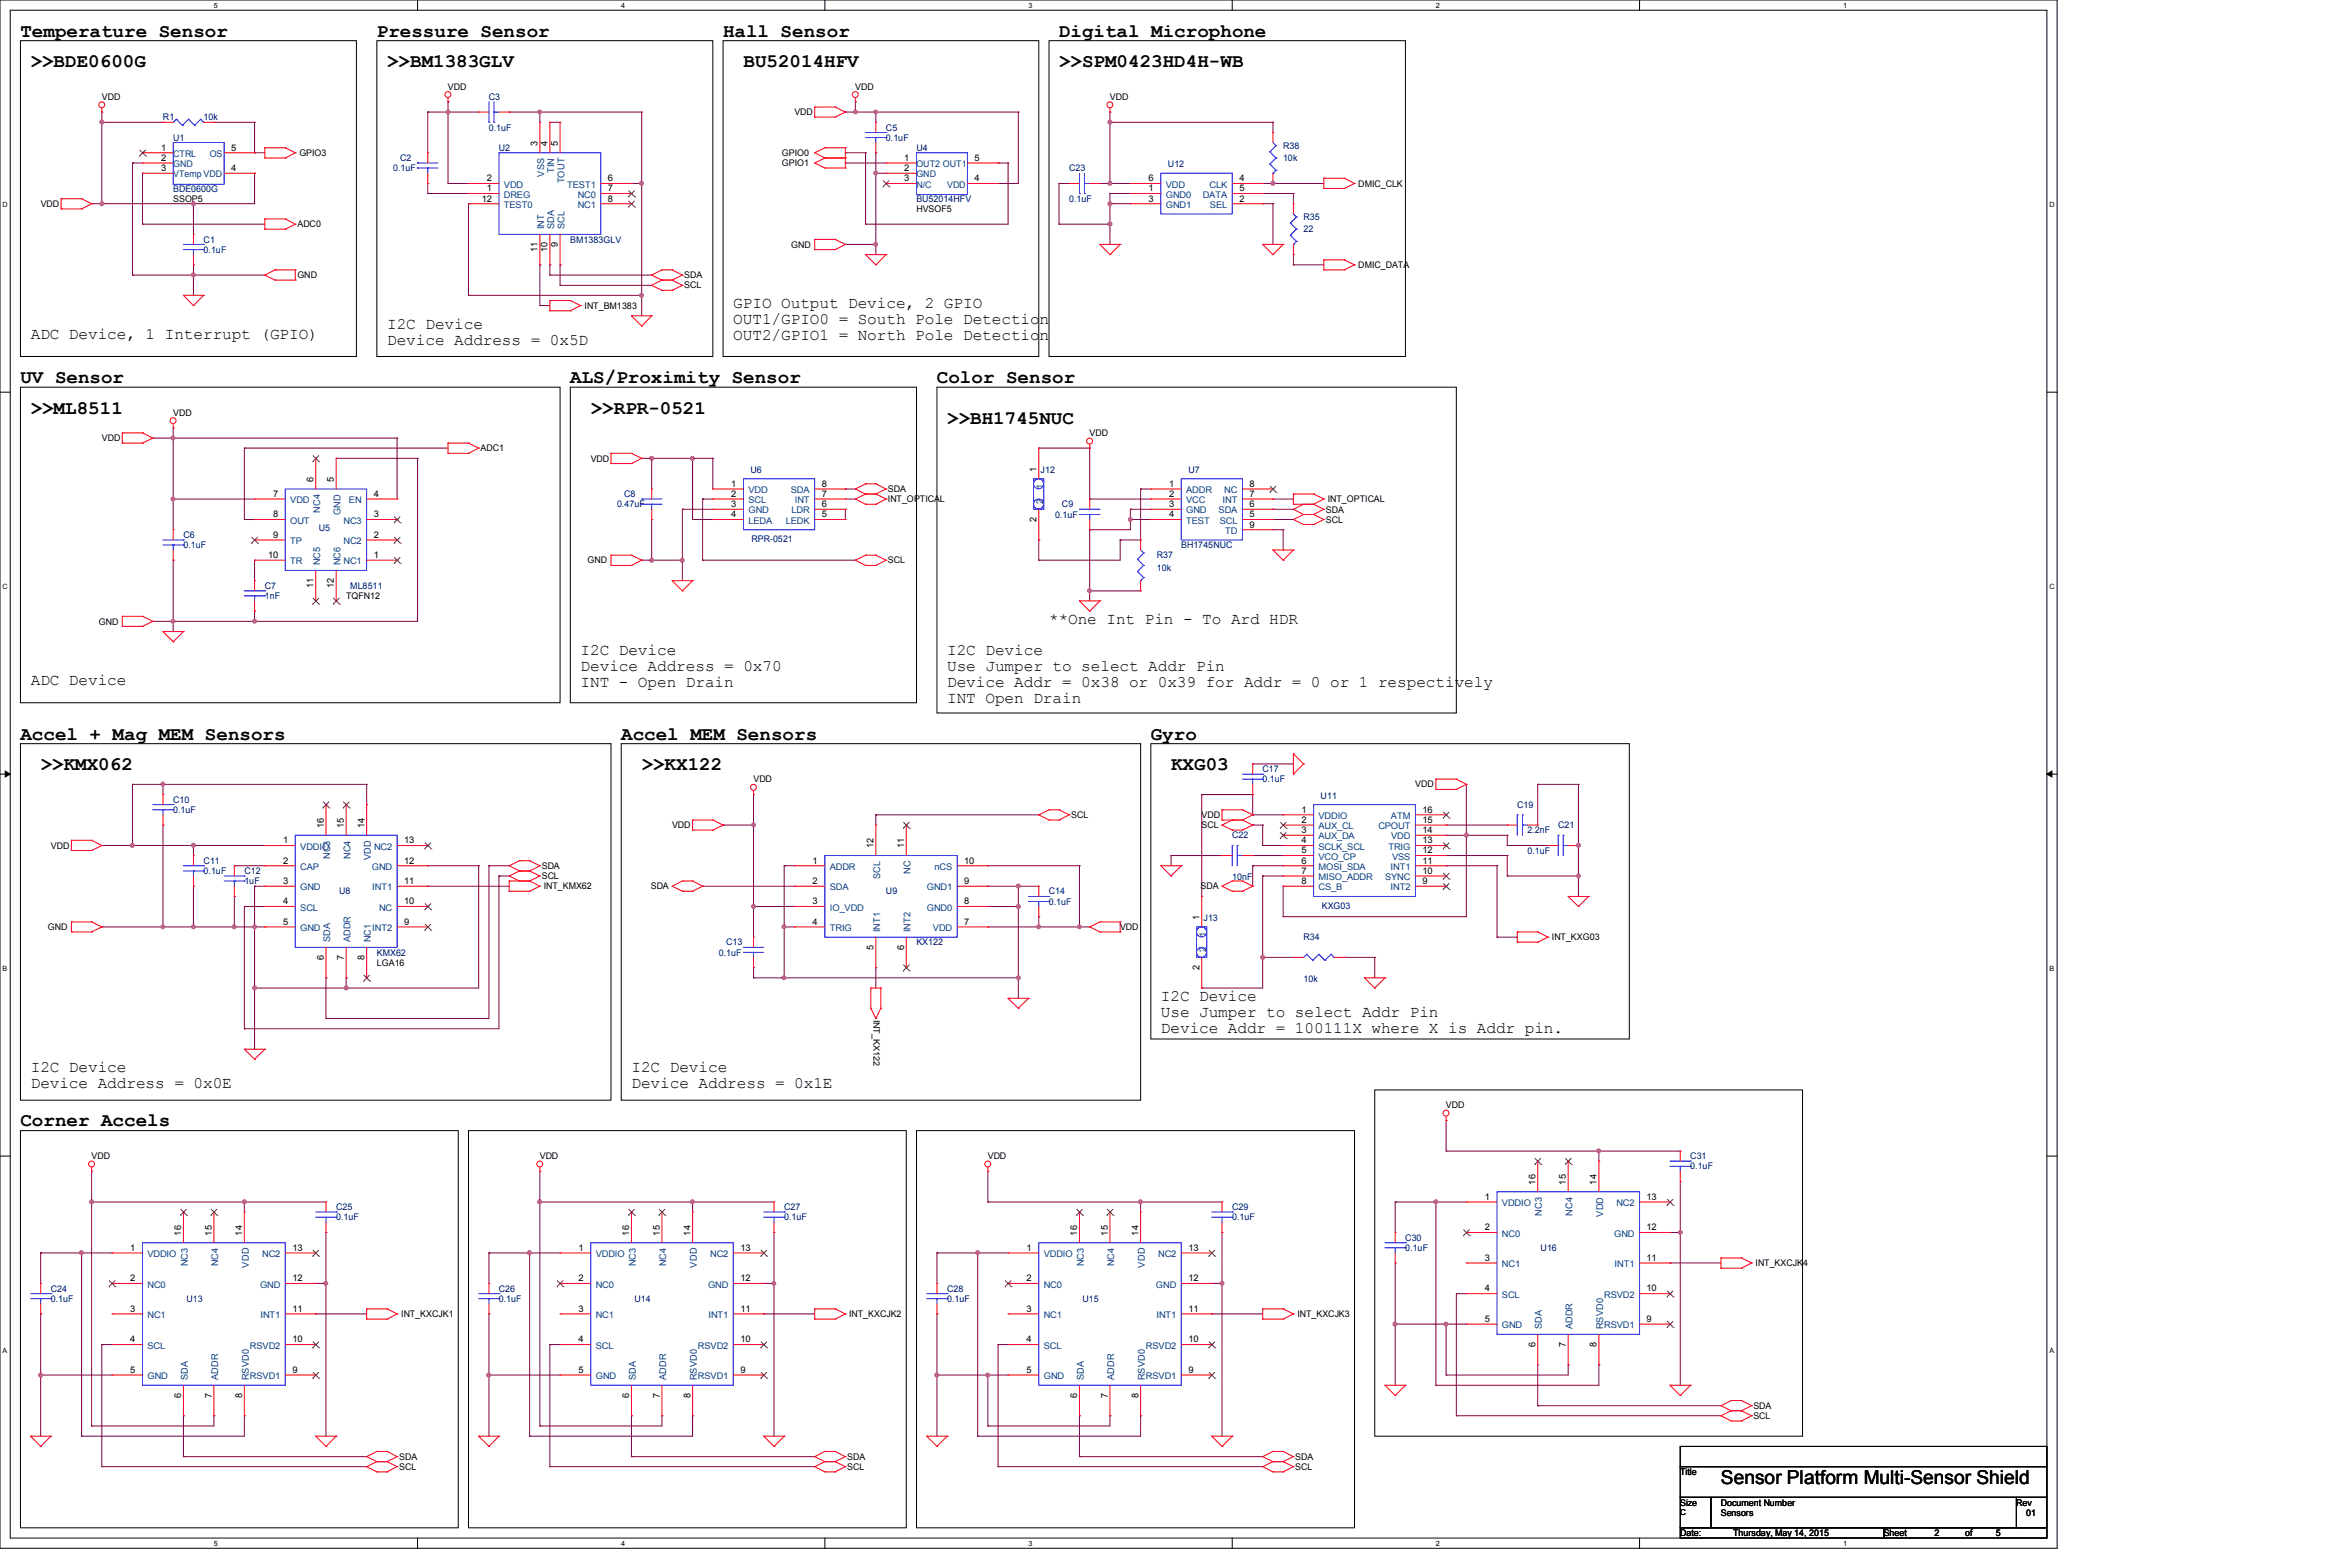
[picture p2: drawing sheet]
<svg xmlns="http://www.w3.org/2000/svg" width="457mm" height="305mm" viewBox="0 0 457 305" stroke-linecap="round" stroke-linejoin="round" font-family="sans-serif">
<defs><g id="words">
<g font-size="3.7">
<text x="4" y="7.2">Temperature Sensor</text>
<text x="73.3" y="7.2">Pressure Sensor</text>
<text x="140.7" y="7.2">Hall Sensor</text>
<text x="206" y="7.2">Digital Microphone</text>
<text x="6" y="13.1">&gt;&gt;BDE0600G</text>
<text x="75.3" y="13.1">&gt;&gt;BM1383GLV</text>
<text x="144.7" y="13.1">BU52014HFV</text>
<text x="206" y="13.1">&gt;&gt;SPM0423HD4H-WB</text>
<text x="4" y="74.5">UV Sensor</text>
<text x="111" y="74.5">ALS/Proximity Sensor</text>
<text x="182.3" y="74.5">Color Sensor</text>
<text x="6" y="80.4">&gt;&gt;ML8511</text>
<text x="114.9" y="80.4">&gt;&gt;RPR-0521</text>
<text x="184.3" y="82.4">&gt;&gt;BH1745NUC</text>
<text x="4" y="143.8">Accel + Mag MEM Sensors</text>
<text x="120.9" y="143.8">Accel MEM Sensors</text>
<text x="223.9" y="143.8">Gyro</text>
<text x="7.9" y="149.8">&gt;&gt;KMX062</text>
<text x="124.8" y="149.8">&gt;&gt;KX122</text>
<text x="227.8" y="149.8">KXG03</text>
<text x="4" y="219.1">Corner Accels</text>
<text x="334.8" y="288.6">Sensor Platform Multi-Sensor Shield</text>
</g>
<g font-size="3.1">
<text x="142.7" y="59.9">GPIO Output Device, 2 GPIO</text>
<text x="6" y="65.9">ADC Device, 1 Interrupt (GPIO)</text>
<text x="75.3" y="63.9">I2C Device</text>
<text x="142.7" y="63.1">OUT1/GPIO0 = South Pole Detection</text>
<text x="75.3" y="67.1">Device Address = 0x5D</text>
<text x="142.7" y="66.2">OUT2/GPIO1 = North Pole Detection</text>
<text x="204.1" y="121.4">**One Int Pin - To Ard HDR</text>
<text x="112.9" y="127.3">I2C Device</text>
<text x="112.9" y="130.5">Device Address = 0x70</text>
<text x="184.3" y="127.3">I2C Device</text>
<text x="184.3" y="130.5">Use Jumper to select Addr Pin</text>
<text x="6" y="133.3">ADC Device</text>
<text x="112.9" y="133.6">INT - Open Drain</text>
<text x="184.3" y="133.6">Device Addr = 0x38 or 0x39 for Addr = 0 or 1 respectively</text>
<text x="184.3" y="136.7">INT Open Drain</text>
<text x="225.8" y="194.7">I2C Device</text>
<text x="225.8" y="197.8">Use Jumper to select Addr Pin</text>
<text x="225.8" y="201">Device Addr = 100111X where X is Addr pin.</text>
<text x="6" y="208.5">I2C Device</text>
<text x="122.9" y="208.5">I2C Device</text>
<text x="6" y="211.7">Device Address = 0x0E</text>
<text x="122.9" y="211.7">Device Address = 0x1E</text>
</g>
<g font-size="1.8">
<text x="87.2" y="17.5">VDD</text>
<text x="166.4" y="17.5">VDD</text>
<text x="19.8" y="19.4">VDD</text>
<text x="154.5" y="22.4">VDD</text>
<text x="215.9" y="19.4">VDD</text>
<text x="31.3" y="29.3">1</text>
<text x="45" y="29.3">5</text>
<text x="104.6" y="28.3" transform="rotate(-90 104.6 28.3)">3</text>
<text x="106.5" y="28.3" transform="rotate(-90 106.5 28.3)">4</text>
<text x="108.5" y="28.3" transform="rotate(-90 108.5 28.3)">5</text>
<text x="31.3" y="31.3">2</text>
<text x="31.3" y="33.3">3</text>
<text x="45" y="33.3">4</text>
<text x="58.2" y="30.4">GPIO3</text>
<text x="94.7" y="35.3">2</text>
<text x="118.3" y="35.3">6</text>
<text x="152.1" y="30.4">GPIO0</text>
<text x="152.1" y="32.3">GPIO1</text>
<text x="175.9" y="31.3">1</text>
<text x="175.9" y="33.3">2</text>
<text x="175.9" y="35.3">3</text>
<text x="189.6" y="35.3">4</text>
<text x="189.6" y="31.3">5</text>
<text x="223.5" y="35.3">6</text>
<text x="241.1" y="35.3">4</text>
<text x="7.9" y="40.3">VDD</text>
<text x="33.7" y="39.2">SSOP5</text>
<text x="93.7" y="39.2">12</text>
<text x="94.7" y="37.2">1</text>
<text x="118.3" y="37.2">7</text>
<text x="118.3" y="39.2">8</text>
<text x="178.3" y="41.2">HVSOF5</text>
<text x="223.5" y="37.2">1</text>
<text x="223.5" y="39.2">3</text>
<text x="241.1" y="39.2">2</text>
<text x="241.1" y="37.2">5</text>
<text x="264.3" y="36.3">DMIC_CLK</text>
<text x="57.9" y="44.2">ADC0</text>
<text x="104.6" y="49" transform="rotate(-90 104.6 49)">11</text>
<text x="106.5" y="49" transform="rotate(-90 106.5 49)">10</text>
<text x="108.5" y="48" transform="rotate(-90 108.5 48)">9</text>
<text x="154" y="48.2">GND</text>
<text x="264.3" y="52.2">DMIC_DATA</text>
<text x="57.9" y="54.1">GND</text>
<text x="133.1" y="54.1">SDA</text>
<text x="133.1" y="56.1">SCL</text>
<text x="113.7" y="60.1">INT_BM1383</text>
<text x="33.7" y="80.9">VDD</text>
<text x="19.8" y="85.8">VDD</text>
<text x="93.5" y="87.8">ADC1</text>
<text x="114.9" y="89.8">VDD</text>
<text x="212" y="84.8">VDD</text>
<text x="61" y="93.7" transform="rotate(-90 61 93.7)">6</text>
<text x="65" y="93.7" transform="rotate(-90 65 93.7)">5</text>
<text x="142.3" y="94.7">1</text>
<text x="159.9" y="94.7">8</text>
<text x="172.7" y="95.7">SDA</text>
<text x="201.7" y="91.7" transform="rotate(-90 201.7 91.7)">1</text>
<text x="227.4" y="94.7">1</text>
<text x="243.1" y="94.7">8</text>
<text x="53.1" y="96.6">7</text>
<text x="53.1" y="100.6">8</text>
<text x="72.7" y="100.6">3</text>
<text x="72.7" y="96.6">4</text>
<text x="142.3" y="96.6">2</text>
<text x="142.3" y="98.6">3</text>
<text x="142.3" y="100.6">4</text>
<text x="159.9" y="100.6">5</text>
<text x="159.9" y="98.6">6</text>
<text x="159.9" y="96.6">7</text>
<text x="172.7" y="97.7">INT_OPTICAL</text>
<text x="201.7" y="101.5" transform="rotate(-90 201.7 101.5)">2</text>
<text x="227.4" y="96.6">2</text>
<text x="227.4" y="98.6">3</text>
<text x="227.4" y="100.6">4</text>
<text x="243.1" y="100.6">5</text>
<text x="243.1" y="98.6">6</text>
<text x="243.1" y="96.6">7</text>
<text x="258" y="99.7">SDA</text>
<text x="258" y="101.7">SCL</text>
<text x="258.3" y="97.7">INT_OPTICAL</text>
<text x="53.1" y="104.6">9</text>
<text x="72.7" y="104.6">2</text>
<text x="243.1" y="102.6">9</text>
<text x="52.2" y="108.5">10</text>
<text x="72.7" y="108.5">1</text>
<text x="114.3" y="109.6">GND</text>
<text x="172.7" y="109.6">SCL</text>
<text x="61" y="114.4" transform="rotate(-90 61 114.4)">11</text>
<text x="65" y="114.4" transform="rotate(-90 65 114.4)">12</text>
<text x="67.3" y="116.5">TQFN12</text>
<text x="19.2" y="121.5">GND</text>
<text x="146.6" y="152.2">VDD</text>
<text x="275.4" y="153.2">VDD</text>
<text x="63" y="161.1" transform="rotate(-90 63 161.1)">16</text>
<text x="66.9" y="161.1" transform="rotate(-90 66.9 161.1)">15</text>
<text x="70.9" y="161.1" transform="rotate(-90 70.9 161.1)">14</text>
<text x="130.8" y="161.1">VDD</text>
<text x="208.4" y="159.1">SCL</text>
<text x="233.8" y="159.1">VDD</text>
<text x="233.8" y="161.1">SCL</text>
<text x="253.2" y="158.1">1</text>
<text x="253.2" y="160.1">2</text>
<text x="276.8" y="160.1">15</text>
<text x="276.8" y="158.1">16</text>
<text x="9.9" y="165.1">VDD</text>
<text x="55.1" y="164">1</text>
<text x="55.1" y="168">2</text>
<text x="78.7" y="168">12</text>
<text x="78.7" y="164">13</text>
<text x="158.1" y="168">1</text>
<text x="170" y="165" transform="rotate(-90 170 165)">12</text>
<text x="175.9" y="165" transform="rotate(-90 175.9 165)">11</text>
<text x="187.6" y="168">10</text>
<text x="253.2" y="162.1">3</text>
<text x="253.2" y="164">4</text>
<text x="253.2" y="166">5</text>
<text x="253.2" y="168">6</text>
<text x="276.8" y="168">11</text>
<text x="276.8" y="166">12</text>
<text x="276.8" y="164">13</text>
<text x="276.8" y="162.1">14</text>
<text x="55.1" y="172">3</text>
<text x="78.7" y="172">11</text>
<text x="105.4" y="169">SDA</text>
<text x="105.4" y="171">SCL</text>
<text x="105.8" y="173">INT_KMX62</text>
<text x="126.6" y="173">SDA</text>
<text x="158.1" y="172">2</text>
<text x="187.6" y="172">9</text>
<text x="233.6" y="173">SDA</text>
<text x="253.2" y="170">7</text>
<text x="253.2" y="172">8</text>
<text x="276.8" y="172">9</text>
<text x="276.8" y="170">10</text>
<text x="55.1" y="175.9">4</text>
<text x="55.1" y="179.9">5</text>
<text x="78.7" y="179.9">9</text>
<text x="78.7" y="175.9">10</text>
<text x="158.1" y="175.9">3</text>
<text x="158.1" y="179.9">4</text>
<text x="187.6" y="179.9">7</text>
<text x="187.6" y="175.9">8</text>
<text x="233.4" y="178.9" transform="rotate(-90 233.4 178.9)">1</text>
<text x="9.3" y="180.9">GND</text>
<text x="170" y="184.7" transform="rotate(-90 170 184.7)">5</text>
<text x="175.9" y="184.7" transform="rotate(-90 175.9 184.7)">6</text>
<text x="217.9" y="180.9">VDD</text>
<text x="301.9" y="182.9">INT_KXG03</text>
<text x="63" y="186.7" transform="rotate(-90 63 186.7)">6</text>
<text x="66.9" y="186.7" transform="rotate(-90 66.9 186.7)">7</text>
<text x="70.9" y="186.7" transform="rotate(-90 70.9 186.7)">8</text>
<text x="73.3" y="187.8">LGA16</text>
<text x="233.4" y="188.6" transform="rotate(-90 233.4 188.6)">2</text>
<text x="281.3" y="215.6">VDD</text>
<text x="17.8" y="225.5">VDD</text>
<text x="105" y="225.5">VDD</text>
<text x="192.2" y="225.5">VDD</text>
<text x="288.9" y="233.4">1</text>
<text x="298.7" y="230.4" transform="rotate(-90 298.7 230.4)">16</text>
<text x="304.7" y="230.4" transform="rotate(-90 304.7 230.4)">15</text>
<text x="310.6" y="230.4" transform="rotate(-90 310.6 230.4)">14</text>
<text x="320.4" y="233.4">13</text>
<text x="288.9" y="239.3">2</text>
<text x="320.4" y="239.3">12</text>
<text x="25.4" y="243.3">1</text>
<text x="35.3" y="240.3" transform="rotate(-90 35.3 240.3)">16</text>
<text x="41.2" y="240.3" transform="rotate(-90 41.2 240.3)">15</text>
<text x="47.1" y="240.3" transform="rotate(-90 47.1 240.3)">14</text>
<text x="56.9" y="243.3">13</text>
<text x="112.6" y="243.3">1</text>
<text x="122.4" y="240.3" transform="rotate(-90 122.4 240.3)">16</text>
<text x="128.3" y="240.3" transform="rotate(-90 128.3 240.3)">15</text>
<text x="134.3" y="240.3" transform="rotate(-90 134.3 240.3)">14</text>
<text x="144.1" y="243.3">13</text>
<text x="199.7" y="243.3">1</text>
<text x="209.6" y="240.3" transform="rotate(-90 209.6 240.3)">16</text>
<text x="215.5" y="240.3" transform="rotate(-90 215.5 240.3)">15</text>
<text x="221.5" y="240.3" transform="rotate(-90 221.5 240.3)">14</text>
<text x="231.2" y="243.3">13</text>
<text x="288.9" y="245.2">3</text>
<text x="320.4" y="245.2">11</text>
<text x="25.4" y="249.2">2</text>
<text x="56.9" y="249.2">12</text>
<text x="112.6" y="249.2">2</text>
<text x="144.1" y="249.2">12</text>
<text x="199.7" y="249.2">2</text>
<text x="231.2" y="249.2">12</text>
<text x="288.9" y="251.2">4</text>
<text x="320.4" y="251.2">10</text>
<text x="341.6" y="246.3">INT_KXCJK4</text>
<text x="25.4" y="255.1">3</text>
<text x="56.9" y="255.1">11</text>
<text x="78.1" y="256.2">INT_KXCJK1</text>
<text x="112.6" y="255.1">3</text>
<text x="144.1" y="255.1">11</text>
<text x="165.2" y="256.2">INT_KXCJK2</text>
<text x="199.7" y="255.1">3</text>
<text x="231.2" y="255.1">11</text>
<text x="252.4" y="256.2">INT_KXCJK3</text>
<text x="288.9" y="257.1">5</text>
<text x="320.4" y="257.1">9</text>
<text x="25.4" y="261.1">4</text>
<text x="56.9" y="261.1">10</text>
<text x="112.6" y="261.1">4</text>
<text x="144.1" y="261.1">10</text>
<text x="199.7" y="261.1">4</text>
<text x="231.2" y="261.1">10</text>
<text x="298.7" y="262" transform="rotate(-90 298.7 262)">6</text>
<text x="304.7" y="262" transform="rotate(-90 304.7 262)">7</text>
<text x="310.6" y="262" transform="rotate(-90 310.6 262)">8</text>
<text x="25.4" y="267">5</text>
<text x="56.9" y="267">9</text>
<text x="112.6" y="267">5</text>
<text x="144.1" y="267">9</text>
<text x="199.7" y="267">5</text>
<text x="231.2" y="267">9</text>
<text x="35.3" y="271.9" transform="rotate(-90 35.3 271.9)">6</text>
<text x="41.2" y="271.9" transform="rotate(-90 41.2 271.9)">7</text>
<text x="47.1" y="271.9" transform="rotate(-90 47.1 271.9)">8</text>
<text x="122.4" y="271.9" transform="rotate(-90 122.4 271.9)">6</text>
<text x="128.3" y="271.9" transform="rotate(-90 128.3 271.9)">7</text>
<text x="134.3" y="271.9" transform="rotate(-90 134.3 271.9)">8</text>
<text x="209.6" y="271.9" transform="rotate(-90 209.6 271.9)">6</text>
<text x="215.5" y="271.9" transform="rotate(-90 215.5 271.9)">7</text>
<text x="221.5" y="271.9" transform="rotate(-90 221.5 271.9)">8</text>
<text x="341.1" y="274">SDA</text>
<text x="341.1" y="276">SCL</text>
<text x="77.7" y="283.9">SDA</text>
<text x="77.7" y="285.9">SCL</text>
<text x="164.8" y="283.9">SDA</text>
<text x="164.8" y="285.9">SCL</text>
<text x="252" y="283.9">SDA</text>
<text x="252" y="285.9">SCL</text>
<text x="326.9" y="286.9">Title</text>
<text x="326.9" y="292.9">Size</text>
<text x="334.8" y="292.9">Document Number</text>
<text x="392.3" y="292.9">Rev</text>
<text x="326.9" y="298.8">Date:</text>
<text x="334.8" y="294.9">Sensors</text>
<text x="337.2" y="298.8">Thursday, May 14, 2015</text>
<text x="366.5" y="298.8">Sheet</text>
<text x="376.4" y="298.8">2</text>
<text x="382.4" y="298.8">of</text>
<text x="388.3" y="298.8">5</text>
<text x="394.2" y="294.9">01</text>
</g>
<g font-size="1.8" fill="#000080">
<text x="31.7" y="23.4">R1</text>
<text x="39.6" y="23.4">10k</text>
<text x="95.1" y="19.4">C3</text>
<text x="33.7" y="27.4">U1</text>
<text x="95.1" y="25.4">0.1uF</text>
<text x="97.1" y="29.3">U2</text>
<text x="172.4" y="25.4">C5</text>
<text x="172.4" y="27.4">0.1uF</text>
<text x="178.3" y="29.3">U4</text>
<text x="249.6" y="29">R38</text>
<text x="76.5" y="33.3">0.1uF</text>
<text x="77.8" y="31.3">C2</text>
<text x="208" y="33.3">C23</text>
<text x="227.2" y="32.5">U12</text>
<text x="249.6" y="31.3">10k</text>
<text x="33.7" y="37.3">BDE0600G</text>
<text x="178.3" y="39.2">BU52014HFV</text>
<text x="208" y="39.2">0.1uF</text>
<text x="39.6" y="47.2">C1</text>
<text x="110.9" y="47.2">BM1383GLV</text>
<text x="253.6" y="42.8">R35</text>
<text x="253.6" y="45.2">22</text>
<text x="39.6" y="49.1">0.1uF</text>
<text x="146" y="91.9">U6</text>
<text x="202.5" y="91.9">J12</text>
<text x="231.2" y="91.9">U7</text>
<text x="120" y="98.7">0.47uF</text>
<text x="121.4" y="96.7">C8</text>
<text x="205.3" y="100.7">0.1uF</text>
<text x="206.6" y="98.7">C9</text>
<text x="35.7" y="104.6">C6</text>
<text x="35.7" y="106.6">0.1uF</text>
<text x="62" y="103.3">U5</text>
<text x="146.2" y="105.5">RPR-0521</text>
<text x="229.8" y="106.6">BH1745NUC</text>
<text x="225.1" y="108.6">R37</text>
<text x="225.1" y="111">10k</text>
<text x="51.5" y="114.6">C7</text>
<text x="51.5" y="116.5">1nF</text>
<text x="68.1" y="114.6">ML8511</text>
<text x="245.6" y="150.2">C17</text>
<text x="245.6" y="152.2">0.1uF</text>
<text x="256.9" y="155.4">U11</text>
<text x="33.7" y="156.2">C10</text>
<text x="33.7" y="158.1">0.1uF</text>
<text x="295.2" y="157.1">C19</text>
<text x="303.1" y="161.1">C21</text>
<text x="239.7" y="163.1">C22</text>
<text x="297.2" y="166.1">0.1uF</text>
<text x="297.2" y="162.1">2.2nF</text>
<text x="39.6" y="168">C11</text>
<text x="39.6" y="170">0.1uF</text>
<text x="47.5" y="170">C12</text>
<text x="47.5" y="172">1uF</text>
<text x="66" y="174">U8</text>
<text x="172.4" y="174">U9</text>
<text x="204.1" y="174">C14</text>
<text x="239.7" y="171.2">10nF</text>
<text x="204.1" y="176">0.1uF</text>
<text x="234.2" y="179.1">J13</text>
<text x="257.2" y="176.7">KXG03</text>
<text x="73.3" y="185.9">KMX62</text>
<text x="139.9" y="185.9">0.1uF</text>
<text x="141.3" y="183.9">C13</text>
<text x="178.3" y="183.9">KX122</text>
<text x="253.6" y="182.9">R34</text>
<text x="253.6" y="191">10k</text>
<text x="328.9" y="225.5">C31</text>
<text x="328.9" y="227.5">0.1uF</text>
<text x="65.4" y="235.4">C25</text>
<text x="65.4" y="237.4">0.1uF</text>
<text x="152.6" y="235.4">C27</text>
<text x="152.6" y="237.4">0.1uF</text>
<text x="239.7" y="235.4">C29</text>
<text x="239.7" y="237.4">0.1uF</text>
<text x="273.4" y="241.3">C30</text>
<text x="273.4" y="243.3">0.1uF</text>
<text x="299.7" y="243.3">U16</text>
<text x="9.9" y="251.2">C24</text>
<text x="97.1" y="251.2">C26</text>
<text x="184.3" y="251.2">C28</text>
<text x="9.9" y="253.2">0.1uF</text>
<text x="36.3" y="253.2">U13</text>
<text x="97.1" y="253.2">0.1uF</text>
<text x="123.4" y="253.2">U14</text>
<text x="184.3" y="253.2">0.1uF</text>
<text x="210.6" y="253.2">U15</text>
</g>
<g font-size="1.8" fill="#004080">
<text x="33.7" y="30.5">CTRL</text>
<text x="33.7" y="32.5">GND</text>
<text x="33.7" y="34.5">VTemp VDD</text>
<text x="40.8" y="30.5">OS</text>
<text x="105.9" y="34.4" transform="rotate(-90 105.9 34.4)">VSS</text>
<text x="107.8" y="33.6" transform="rotate(-90 107.8 33.6)">TIN</text>
<text x="109.8" y="35.6" transform="rotate(-90 109.8 35.6)">TOUT</text>
<text x="178.3" y="32.5">OUT2 OUT1</text>
<text x="178.3" y="34.5">GND</text>
<text x="98" y="38.4">DREG</text>
<text x="98" y="36.5">VDD</text>
<text x="98" y="40.4">TEST0</text>
<text x="110.4" y="36.5">TEST1</text>
<text x="112.4" y="38.4">NC0</text>
<text x="112.4" y="40.4">NC1</text>
<text x="178.3" y="36.5">N/C</text>
<text x="184.3" y="36.5">VDD</text>
<text x="226.8" y="36.5">VDD</text>
<text x="226.8" y="38.4">GND0</text>
<text x="226.8" y="40.4">GND1</text>
<text x="234" y="38.4">DATA</text>
<text x="235.3" y="36.5">CLK</text>
<text x="235.4" y="40.4">SEL</text>
<text x="105.9" y="44.6" transform="rotate(-90 105.9 44.6)">INT</text>
<text x="107.8" y="44.6" transform="rotate(-90 107.8 44.6)">SDA</text>
<text x="109.8" y="44.6" transform="rotate(-90 109.8 44.6)">SCL</text>
<text x="145.6" y="95.9">VDD</text>
<text x="153.9" y="95.9">SDA</text>
<text x="202.9" y="95.1" transform="rotate(-90 202.9 95.1)">1</text>
<text x="230.8" y="95.9">ADDR</text>
<text x="238.2" y="95.9">NC</text>
<text x="56.5" y="97.9">VDD</text>
<text x="56.5" y="101.9">OUT</text>
<text x="62.3" y="99.7" transform="rotate(-90 62.3 99.7)">NC4</text>
<text x="66.2" y="100.2" transform="rotate(-90 66.2 100.2)">GND</text>
<text x="66.8" y="101.9">NC3</text>
<text x="67.9" y="97.9">EN</text>
<text x="145.6" y="97.9">SCL</text>
<text x="145.6" y="99.9">GND</text>
<text x="145.6" y="101.9">LEDA</text>
<text x="152.9" y="101.9">LEDK</text>
<text x="154" y="99.9">LDR</text>
<text x="154.6" y="97.9">INT</text>
<text x="202.9" y="98.1" transform="rotate(-90 202.9 98.1)">2</text>
<text x="230.8" y="97.9">VCC</text>
<text x="230.8" y="99.9">GND</text>
<text x="230.8" y="101.9">TEST</text>
<text x="237.1" y="99.9">SDA</text>
<text x="237.3" y="101.9">SCL</text>
<text x="237.9" y="97.9">INT</text>
<text x="56.5" y="105.8">TP</text>
<text x="66.8" y="105.8">NC2</text>
<text x="238.4" y="103.8">TD</text>
<text x="56.5" y="109.8">TR</text>
<text x="62.3" y="110" transform="rotate(-90 62.3 110)">NC5</text>
<text x="66.2" y="110" transform="rotate(-90 66.2 110)">NC6</text>
<text x="66.8" y="109.8">NC1</text>
<text x="256.5" y="159.3">VDDIO</text>
<text x="256.5" y="161.3">AUX_CL</text>
<text x="268.2" y="161.3">CPOUT</text>
<text x="270.6" y="159.3">ATM</text>
<text x="58.4" y="165.3">VDDIO</text>
<text x="64.3" y="167.1" transform="rotate(-90 64.3 167.1)">NC3</text>
<text x="68.2" y="167.1" transform="rotate(-90 68.2 167.1)">NC4</text>
<text x="72.2" y="167.3" transform="rotate(-90 72.2 167.3)">VDD</text>
<text x="72.8" y="165.3">NC2</text>
<text x="256.5" y="163.3">AUX_DA</text>
<text x="256.5" y="165.3">SCLK_SCL</text>
<text x="256.5" y="167.2">VCO_CP</text>
<text x="270.1" y="165.3">TRIG</text>
<text x="270.7" y="163.3">VDD</text>
<text x="270.8" y="167.2">VSS</text>
<text x="58.4" y="169.2">CAP</text>
<text x="58.4" y="173.2">GND</text>
<text x="72.3" y="169.2">GND</text>
<text x="72.4" y="173.2">INT1</text>
<text x="161.4" y="169.2">ADDR</text>
<text x="161.4" y="173.2">SDA</text>
<text x="171.2" y="170.9" transform="rotate(-90 171.2 170.9)">SCL</text>
<text x="177.2" y="170" transform="rotate(-90 177.2 170)">NC</text>
<text x="180.3" y="173.2">GND1</text>
<text x="181.8" y="169.2">nCS</text>
<text x="256.5" y="169.2">MOSI_SDA</text>
<text x="256.5" y="171.2">MISO_ADDR</text>
<text x="256.5" y="173.2">CS_B</text>
<text x="269.5" y="171.2">SYNC</text>
<text x="270.5" y="173.2">INT2</text>
<text x="270.5" y="169.2">INT1</text>
<text x="58.4" y="177.1">SCL</text>
<text x="73.7" y="177.1">NC</text>
<text x="161.4" y="177.1">IO_VDD</text>
<text x="180.3" y="177.1">GND0</text>
<text x="58.4" y="181.1">GND</text>
<text x="64.3" y="183.3" transform="rotate(-90 64.3 183.3)">SDA</text>
<text x="68.2" y="183.3" transform="rotate(-90 68.2 183.3)">ADDR</text>
<text x="72.2" y="183.3" transform="rotate(-90 72.2 183.3)">NC1</text>
<text x="72.4" y="181.1">INT2</text>
<text x="161.4" y="181.1">TRIG</text>
<text x="171.2" y="181.3" transform="rotate(-90 171.2 181.3)">INT1</text>
<text x="177.2" y="181.3" transform="rotate(-90 177.2 181.3)">INT2</text>
<text x="181.5" y="181.1">VDD</text>
<text x="234.6" y="185.3" transform="rotate(-90 234.6 185.3)">2</text>
<text x="234.6" y="182.3" transform="rotate(-90 234.6 182.3)">1</text>
<text x="292.2" y="234.6">VDDIO</text>
<text x="300" y="236.4" transform="rotate(-90 300 236.4)">NC3</text>
<text x="305.9" y="236.4" transform="rotate(-90 305.9 236.4)">NC4</text>
<text x="311.9" y="236.6" transform="rotate(-90 311.9 236.6)">VDD</text>
<text x="314.5" y="234.6">NC2</text>
<text x="28.7" y="244.5">VDDIO</text>
<text x="51" y="244.5">NC2</text>
<text x="115.9" y="244.5">VDDIO</text>
<text x="138.2" y="244.5">NC2</text>
<text x="203.1" y="244.5">VDDIO</text>
<text x="225.3" y="244.5">NC2</text>
<text x="292.2" y="240.5">NC0</text>
<text x="314.1" y="240.5">GND</text>
<text x="28.7" y="250.4">NC0</text>
<text x="36.5" y="246.3" transform="rotate(-90 36.5 246.3)">NC3</text>
<text x="42.5" y="246.3" transform="rotate(-90 42.5 246.3)">NC4</text>
<text x="48.4" y="246.5" transform="rotate(-90 48.4 246.5)">VDD</text>
<text x="50.6" y="250.4">GND</text>
<text x="115.9" y="250.4">NC0</text>
<text x="123.7" y="246.3" transform="rotate(-90 123.7 246.3)">NC3</text>
<text x="129.6" y="246.3" transform="rotate(-90 129.6 246.3)">NC4</text>
<text x="135.6" y="246.5" transform="rotate(-90 135.6 246.5)">VDD</text>
<text x="137.7" y="250.4">GND</text>
<text x="203.1" y="250.4">NC0</text>
<text x="210.8" y="246.3" transform="rotate(-90 210.8 246.3)">NC3</text>
<text x="216.8" y="246.3" transform="rotate(-90 216.8 246.3)">NC4</text>
<text x="222.7" y="246.5" transform="rotate(-90 222.7 246.5)">VDD</text>
<text x="224.9" y="250.4">GND</text>
<text x="292.2" y="246.5">NC1</text>
<text x="314.1" y="246.5">INT1</text>
<text x="28.7" y="256.4">NC1</text>
<text x="50.7" y="256.4">INT1</text>
<text x="115.9" y="256.4">NC1</text>
<text x="137.8" y="256.4">INT1</text>
<text x="203.1" y="256.4">NC1</text>
<text x="225" y="256.4">INT1</text>
<text x="292.2" y="252.4">SCL</text>
<text x="312.1" y="252.4">RSVD2</text>
<text x="28.7" y="262.3">SCL</text>
<text x="48.6" y="262.3">RSVD2</text>
<text x="115.9" y="262.3">SCL</text>
<text x="135.8" y="262.3">RSVD2</text>
<text x="203.1" y="262.3">SCL</text>
<text x="223" y="262.3">RSVD2</text>
<text x="292.2" y="258.4">GND</text>
<text x="300" y="258.6" transform="rotate(-90 300 258.6)">SDA</text>
<text x="305.9" y="258.6" transform="rotate(-90 305.9 258.6)">ADDR</text>
<text x="311.9" y="258.6" transform="rotate(-90 311.9 258.6)">RSVD0</text>
<text x="312.1" y="258.4">RSVD1</text>
<text x="28.7" y="268.3">GND</text>
<text x="36.5" y="268.5" transform="rotate(-90 36.5 268.5)">SDA</text>
<text x="42.5" y="268.5" transform="rotate(-90 42.5 268.5)">ADDR</text>
<text x="48.4" y="268.5" transform="rotate(-90 48.4 268.5)">RSVD0</text>
<text x="48.6" y="268.3">RSVD1</text>
<text x="115.9" y="268.3">GND</text>
<text x="123.7" y="268.5" transform="rotate(-90 123.7 268.5)">SDA</text>
<text x="129.6" y="268.5" transform="rotate(-90 129.6 268.5)">ADDR</text>
<text x="135.6" y="268.5" transform="rotate(-90 135.6 268.5)">RSVD0</text>
<text x="135.8" y="268.3">RSVD1</text>
<text x="203.1" y="268.3">GND</text>
<text x="210.8" y="268.5" transform="rotate(-90 210.8 268.5)">SDA</text>
<text x="216.8" y="268.5" transform="rotate(-90 216.8 268.5)">ADDR</text>
<text x="222.7" y="268.5" transform="rotate(-90 222.7 268.5)">RSVD0</text>
<text x="223" y="268.3">RSVD1</text>
</g>
<text font-size="1.7" x="169.9" y="198.3" transform="rotate(90 169.9 198.3)">INT_KX122</text>
<text font-size="1.6" x="326.9" y="294.7">C</text>
<g font-size="1.4">
<text x="41.6" y="1.5">5</text>
<text x="120.9" y="1.5">4</text>
<text x="200.1" y="1.5">3</text>
<text x="279.3" y="1.5">2</text>
<text x="358.6" y="1.5">1</text>
<text x=".5" y="40.4">D</text>
<text x="398.7" y="40.4">D</text>
<text x=".5" y="114.7">C</text>
<text x="398.7" y="114.7">C</text>
<text x=".5" y="188.9">B</text>
<text x="398.7" y="188.9">B</text>
<text x=".5" y="263.2">A</text>
<text x="398.7" y="263.2">A</text>
<text x="41.6" y="300.7">5</text>
<text x="120.9" y="300.7">4</text>
<text x="200.1" y="300.7">3</text>
<text x="279.3" y="300.7">2</text>
<text x="358.6" y="300.7">1</text>
</g>
</g></defs>
<path d="M0 0h400.2v301.2h-400.2zM2 2h396.2v297.2h-396.2z" fill="none" stroke="#000" stroke-width=".19"/>
<g fill="#fff">
<path d="M41.6 .3h.8v1.5h-.8z"/>
<path d="M41.6 299.4h.8v1.5h-.8z"/>
</g>
<path d="M81.2 0v2M81.2 299.2v2" fill="none" stroke="#000" stroke-width=".19"/>
<g fill="#fff">
<path d="M120.9 .3h.7v1.5h-.7z"/>
<path d="M120.9 299.4h.7v1.5h-.7z"/>
</g>
<path d="M160.5 0v2M160.5 299.2v2" fill="none" stroke="#000" stroke-width=".19"/>
<g fill="#fff">
<path d="M200.1 .3h.8v1.5h-.8z"/>
<path d="M200.1 299.4h.8v1.5h-.8z"/>
</g>
<path d="M239.7 0v2M239.7 299.2v2" fill="none" stroke="#000" stroke-width=".19"/>
<g fill="#fff">
<path d="M279.4 .3h.7v1.5h-.7z"/>
<path d="M279.4 299.4h.7v1.5h-.7z"/>
</g>
<path d="M319 0v2M319 299.2v2" fill="none" stroke="#000" stroke-width=".19"/>
<g fill="#fff">
<path d="M358.6 .3h.8v1.5h-.8z"/>
<path d="M358.6 299.4h.8v1.5h-.8z"/>
<path d="M.5 39.1h1v1.5h-1z"/>
<path d="M398.7 39.1h1v1.5h-1z"/>
<path d="M.5 113.4h1v1.5h-1z"/>
<path d="M398.7 113.4h1v1.5h-1z"/>
</g>
<path d="M0 76.3h2M398.2 76.3h2" fill="none" stroke="#000" stroke-width=".19"/>
<g fill="#fff">
<path d="M.5 187.7h.9v1.5h-.9z"/>
<path d="M398.7 187.7h.9v1.5h-.9z"/>
</g>
<path d="M0 150.6h2M398.2 150.6h2" fill="none" stroke="#000" stroke-width=".19"/>
<path d="M1 150l1 .6-1 .5zM398.2 150.6l1-.6v1.1z" fill="#000" stroke="#000" stroke-width=".19"/>
<g fill="#fff">
<path d="M.5 262h.9v1.5h-.9z"/>
<path d="M398.7 262h.9v1.5h-.9z"/>
</g>
<g fill="none" stroke="#000" stroke-width=".19">
<path d="M4 7.9h65.3v61.4h-65.3zM73.3 7.9h65.4v61.4h-65.4zM140.7 7.9h61.4v61.4h-61.4zM204.1 7.9h69.3v61.4h-69.3zM4 75.3h105v61.4h-105zM111 75.3h67.3v61.4h-67.3zM182.3 75.3h101v63.4h-101zM4 144.7h114.9v69.3h-114.9zM120.9 144.7h101v69.3h-101zM223.9 144.7h93.1v57.4h-93.1zM4 219.9h85.2v77.3h-85.2zM91.1 219.9h85.2v77.3h-85.2z"/>
<path d="M178.3 219.9h85.2v77.3h-85.2zM267.5 212h83.2v67.4h-83.2zM0 224.9h2M398.2 224.9h2M326.9 281.3h71.3v4h-71.3zM326.9 285.3h71.3v6h-71.3zM326.9 291.3h6v5.9h-6zM326.9 297.2h39.6v2h-39.6zM332.9 291.3h59.4v5.9h-59.4zM366.5 297.2h31.7v2h-31.7zM392.3 291.3h5.9v5.9h-5.9z"/>
</g>
<g fill="none" stroke="#800040" stroke-width=".19">
<path d="M87.2 19.8h.1M87.2 19.8v15.9M166.4 19.8h.1M166.4 19.8v2M17.8 39.6h.1M19.8 23.8h.1M19.8 39.6h.1M19.8 21.8h.1M19.8 21.8v17.8M19.8 23.8h11.9M25.8 31.7h.1M25.8 31.7h1.9"/>
<path d="M25.8 31.7v21.8M27.7 33.7h.1M27.7 33.7v9.9M37.6 39.6h.1M37.6 39.6v6M41.6 23.8h.1M41.6 23.8h7.9M49.5 33.7h.1M49.5 23.8h.1M49.5 29.7h.1M49.5 29.7h2M49.5 33.7v5.9h-31.7"/>
<path d="M49.5 23.8v5.9M83.2 37.6h.1M83.2 35.7h.1M83.2 21.8h.1M83.2 21.8h9.9M83.2 37.6h7.9M83.2 21.8v7.9M83.2 35.7v1.9M87.2 35.7h.1M87.2 21.8h.1M87.2 35.7h3.9M91.1 39.6h.1"/>
<path d="M91.1 39.6v17.8M99.1 21.8h.1M99.1 21.8h25.7M105 21.8h.1M105 21.8v2M107 23.8h.1M107 23.8h2M122.9 35.7h.1M122.9 35.7h1.9M124.8 21.8h.1M124.8 35.7h.1M124.8 21.8v39.6"/>
<path d="M164.5 29.7h.1M164.5 31.7h.1M164.5 21.8h.1M164.5 29.7h3.9M164.5 21.8h33.6M164.5 31.7h7.9M166.4 21.8h.1M168.4 29.7h.1M168.4 29.7v13.9M170.4 33.7h.1M170.4 21.8h.1M170.4 29.7h.1"/>
<path d="M170.4 21.8v2M170.4 29.7v19.8M170.4 33.7h2M194.2 35.7h.1M194.2 31.7h.1M194.2 31.7h1.9M196.1 31.7h.1M196.1 31.7v11.9h-27.7M198.1 21.8h.1M198.1 21.8v13.9h-3.9M206 35.7h.1M206 35.7h2"/>
<path d="M206 35.7v7.9M214 35.7h.1M214 35.7h5.9M215.9 37.6h.1M215.9 39.6h.1M215.9 35.7h.1M215.9 23.8h.1M215.9 21.8h.1M215.9 39.6h4M215.9 23.8h31.7M215.9 37.6h4M215.9 21.8v13.9"/>
<path d="M215.9 37.6v9.9M245.7 39.6h.1M245.7 37.6h.1M245.7 35.7h.1M245.7 35.7h11.9M245.7 39.6h1.9M245.7 37.6h5.9M247.6 35.7h.1M247.6 39.6h.1M247.6 23.8h.1M247.6 23.8v2M247.6 39.6v7.9"/>
<path d="M251.6 37.6h.1M251.6 37.6v2M25.8 53.5h.1M25.8 53.5h25.7M27.7 43.6h.1M27.7 43.6h23.8M37.6 53.5h.1M37.6 51.5h.1M37.6 51.5v5.9M91.1 57.4h.1M91.1 57.4h33.7M105 51.5h.1"/>
<path d="M105 59.4h.1M105 51.5v7.9M105 59.4h2M107 51.5h.1M107 53.5h.1M107 53.5h19.8M107 51.5v2M109 51.5h.1M109 55.5h.1M109 51.5v4M109 55.5h17.8M124.8 57.4h.1"/>
<path d="M164.5 47.5h.1M164.5 47.5h5.9M168.4 43.6h.1M170.4 47.5h.1M206 43.6h.1M206 43.6h9.9M215.9 43.6h.1M251.6 49.5h.1M251.6 51.5h.1M251.6 49.5v2M251.6 51.5h6M29.7 85.2h.1"/>
<path d="M29.7 85.2h47.6M33.7 83.2h.1M33.7 97.1h.1M33.7 85.2h.1M33.7 83.2v19.8M33.7 97.1h15.8M47.5 87.2h.1M47.5 87.2v13.8M47.5 87.2h39.7M65.4 89.2h.1M65.4 89.2h15.8M77.3 85.2h.1"/>
<path d="M77.3 85.2v11.9M81.2 89.2h.1M81.2 89.2v31.7h-51.5M124.8 89.2h.1M124.8 89.2h13.9M126.8 89.2h.1M126.8 89.2v5.9M132.8 99.1h.1M132.8 99.1v13.8M132.8 99.1h5.9M134.7 89.2h.1M134.7 89.2v11.8"/>
<path d="M136.7 97.1h.1M136.7 97.1h2M136.7 97.1v11.9M138.7 89.2h.1M138.7 89.2v5.9M164.5 99.1h.1M164.5 95.1h.1M164.5 97.1h1.9M164.5 99.1v1.9M164.5 95.1h1.9M166.4 97.1h.1M202.1 87.2h.1"/>
<path d="M202.1 87.2h9.9M212 97.1h.1M212 87.2h.1M212 97.1h11.9M212 87.2v9.9M219.9 99.1h.1M219.9 99.1h4M219.9 99.1v3.9h-7.9M221.9 95.1h.1M221.9 95.1h2M221.9 95.1v9.9h-4M247.6 99.1h.1"/>
<path d="M247.6 97.1h.1M247.6 97.1h4M247.6 99.1h4M33.7 109h.1M33.7 109v13.9M47.5 101h.1M47.5 101h2M49.5 118.9h.1M49.5 109h.1M49.5 109v3.9M49.5 118.9v2M124.8 109h.1"/>
<path d="M124.8 109h8M126.8 109h.1M126.8 101h.1M126.8 101v8M132.8 109h.1M134.7 101h.1M134.7 101h4M136.7 109h.1M136.7 109h29.7M202.1 109h.1M202.1 105h.1M202.1 105v4"/>
<path d="M212 114.9h.1M212 103h.1M212 103v13.9M212 114.9h9.9M217.9 105h.1M217.9 105v4h-15.8M219.9 101h.1M219.9 101h4M247.6 101h.1M247.6 101h4M247.6 103h2M249.6 103h.1"/>
<path d="M249.6 107h.1M249.6 103v4M29.7 120.9h.1M33.7 120.9h.1M49.5 120.9h.1M25.8 152.6h.1M25.8 152.6h45.5M25.8 152.6v11.9M31.7 152.6h.1M31.7 152.6v2M71.3 152.6h.1M71.3 152.6v3.9"/>
<path d="M146.6 154.6h.1M146.6 154.6v27.7M170.4 158.5h.1M170.4 158.5v2M170.4 158.5h31.7M233.8 154.6h.1M233.8 154.6v19.8M233.8 154.6h9.9M243.7 158.5h.1M243.7 154.6h.1M243.7 148.6h.1M243.7 158.5h5.9"/>
<path d="M243.7 154.6v3.9M243.7 148.6h7.9M285.3 152.6h.1M285.3 152.6v25.7h-35.7M299.2 152.6h.1M299.2 152.6h7.9M299.2 152.6v7.9M307.1 152.6h.1M307.1 152.6v21.8M19.8 164.5h.1M19.8 164.5h31.7M25.8 164.5h.1"/>
<path d="M31.7 160.5h.1M31.7 160.5v19.8M37.6 164.5h.1M37.6 172.4h.1M37.6 164.5v1.9M37.6 172.4v7.9M45.6 168.4h.1M45.6 174.4h.1M45.6 168.4h5.9M45.6 174.4v5.9M47.5 176.3h.1M47.5 176.3v23.8"/>
<path d="M47.5 176.3h4M49.5 172.4h.1M49.5 172.4v31.7M49.5 172.4h2M83.2 168.4h.1M83.2 172.4h.1M83.2 172.4h15.9M83.2 168.4h9.9M93.1 168.4h.1M93.1 168.4v23.8h-43.6M95.1 168.4h.1M95.1 168.4h4"/>
<path d="M95.1 168.4v29.7h-31.7M97.1 170.4h.1M97.1 170.4v29.7h-49.6M97.1 170.4h2M136.7 172.4h.1M136.7 172.4h17.9M140.7 160.5h.1M140.7 160.5h5.9M146.6 176.3h.1M146.6 160.5h.1M146.6 176.3h8M152.6 168.4h.1"/>
<path d="M152.6 168.4h2M152.6 168.4v21.8M192.2 172.4h.1M192.2 176.3h.1M192.2 168.4h.1M192.2 172.4h9.9M192.2 168.4h17.8M192.2 176.3h5.9M198.1 172.4h.1M198.1 176.3h.1M198.1 172.4v21.8M202.1 178.3h.1"/>
<path d="M202.1 178.3v2M210 168.4h.1M210 168.4v11.9M227.8 166.4h.1M227.8 166.4h9.9M227.8 166.4v2M243.7 160.5h.1M243.7 168.4h.1M243.7 166.4h.1M243.7 168.4h5.9M243.7 160.5h2M243.7 168.4v4"/>
<path d="M243.7 166.4h5.9M245.7 160.5h.1M245.7 164.5h.1M245.7 170.4h.1M245.7 164.5h3.9M245.7 170.4v21.8h-11.9M245.7 170.4h3.9M245.7 160.5v4M249.6 172.4h.1M249.6 178.3h.1M249.6 172.4v5.9M281.3 160.5h.1"/>
<path d="M281.3 166.4h.1M281.3 168.4h.1M281.3 162.5h.1M281.3 168.4h10M281.3 160.5h11.9M281.3 162.5h11.9M281.3 166.4h11.9M285.3 162.5h.1M291.3 168.4h.1M291.3 168.4v13.9M293.2 162.5h.1M293.2 164.5h.1"/>
<path d="M293.2 166.4h.1M293.2 170.4h.1M293.2 164.5h8M293.2 170.4h13.9M293.2 162.5v2M293.2 166.4v4M307.1 170.4h.1M307.1 164.5h.1M19.8 180.3h.1M19.8 180.3h31.7M31.7 180.3h.1M37.6 180.3h.1"/>
<path d="M45.6 180.3h.1M49.5 192.2h.1M49.5 180.3h.1M63.4 190.2h.1M63.4 198.1h.1M63.4 190.2v7.9M67.4 190.2h.1M67.4 192.2h.1M67.4 190.2v2M146.6 188.2h.1M146.6 190.2h.1M146.6 188.2v2"/>
<path d="M146.6 190.2h51.5M152.6 190.2h.1M152.6 180.3h.1M152.6 180.3h2M170.4 188.2h.1M170.4 188.2v4M192.2 180.3h.1M192.2 180.3h19.8M198.1 190.2h.1M202.1 180.3h.1M210 180.3h.1M233.8 192.2h.1"/>
<path d="M245.7 186.2h.1M245.7 186.2h5.9M261.5 186.2h.1M261.5 186.2h6M267.5 186.2h.1M267.5 186.2v4M291.3 182.3h.1M291.3 182.3h3.9M47.5 200.1h.1M281.3 217.9h.1M281.3 217.9v6M17.8 233.8h.1"/>
<path d="M17.8 227.8h.1M17.8 227.8v49.6M17.8 233.8h45.6M47.5 233.8h.1M47.5 233.8v2M63.4 239.7h.1M63.4 239.7v39.7M105 233.8h.1M105 227.8h.1M105 227.8v49.6M105 233.8h45.6M134.7 233.8h.1"/>
<path d="M134.7 233.8v2M150.6 239.7h.1M150.6 239.7v39.7M192.2 233.8h.1M192.2 227.8h.1M192.2 233.8h45.5M192.2 227.8v6M221.9 233.8h.1M221.9 233.8v2M237.7 239.7h.1M237.7 239.7v39.7M271.4 233.8h.1"/>
<path d="M271.4 233.8h13.9M271.4 233.8v5.9M279.4 233.8h.1M279.4 233.8v35.7M281.3 223.9h.1M281.3 223.9h45.6M311.1 223.9h.1M311.1 223.9v1.9M324.9 239.7h.1M324.9 239.7h2M326.9 239.7h.1M326.9 229.8h.1"/>
<path d="M326.9 229.8v39.7M7.9 255.6h.1M7.9 243.7h.1M7.9 243.7v5.9M7.9 255.6v23.8M7.9 243.7h13.9M15.9 243.7h.1M15.9 243.7v35.7M61.4 255.6h.1M61.4 249.6h.1M61.4 255.6h9.9M61.4 249.6h2"/>
<path d="M63.4 249.6h.1M95.1 243.7h.1M95.1 255.6h.1M95.1 243.7v5.9M95.1 255.6v23.8M95.1 243.7h13.9M103 243.7h.1M103 243.7v35.7M148.6 255.6h.1M148.6 249.6h.1M148.6 255.6h9.9M148.6 249.6h2"/>
<path d="M150.6 249.6h.1M182.3 243.7h.1M182.3 255.6h.1M182.3 243.7h13.8M182.3 243.7v5.9M182.3 255.6v23.8M190.2 243.7h.1M190.2 243.7v35.7M235.8 255.6h.1M235.8 249.6h.1M235.8 255.6h9.9M235.8 249.6h1.9"/>
<path d="M237.7 249.6h.1M271.4 257.6h.1M271.4 245.7h.1M271.4 245.7v23.8M271.4 257.6h13.9M281.3 257.6h.1M281.3 257.6v9.9M283.3 251.6h.1M283.3 251.6v23.8M283.3 251.6h2M324.9 245.7h.1M324.9 245.7h9.9"/>
<path d="M7.9 267.5h.1M7.9 267.5h13.9M15.9 279.4h.1M17.8 277.4h.1M19.8 261.5h.1M19.8 261.5v23.8M19.8 261.5h2M35.7 275.4h.1M35.7 275.4v7.9M41.6 275.4h.1M41.6 275.4v2h-23.8M47.5 275.4h.1"/>
<path d="M47.5 275.4v4h-31.6M95.1 267.5h.1M95.1 267.5h13.9M103 279.4h.1M105 277.4h.1M107 261.5h.1M107 261.5v23.8M107 261.5h2M122.9 275.4h.1M122.9 275.4v7.9M128.8 275.4h.1M128.8 275.4v2h-23.8"/>
<path d="M134.7 275.4h.1M134.7 275.4v4h-31.7M182.3 267.5h.1M182.3 267.5h13.8M190.2 279.4h.1M192.2 277.4h.1M192.2 267.5h.1M192.2 267.5v9.9M194.2 261.5h.1M194.2 261.5h1.9M194.2 261.5v23.8M210 275.4h.1"/>
<path d="M210 275.4v7.9M215.9 275.4h.1M215.9 275.4v2h-23.7M221.9 275.4h.1M221.9 275.4v4h-31.7M279.4 269.5h.1M281.3 267.5h.1M283.3 275.4h.1M283.3 275.4h51.5M299.2 273.4h.1M299.2 265.5v7.9M299.2 273.4h35.6"/>
<path d="M305.1 265.5h.1M305.1 265.5v2h-23.8M311.1 265.5h.1M311.1 265.5v4h-31.7M19.8 285.3h.1M19.8 285.3h51.5M35.7 283.3h.1M35.7 283.3h35.6M107 285.3h.1M107 285.3h51.5M122.9 283.3h.1M122.9 283.3h35.6"/>
<path d="M194.2 285.3h.1M194.2 285.3h51.5M210 283.3h.1M210 283.3h35.7"/>
</g>
<g fill="#f0f" stroke="#f0f" stroke-width=".19">
<circle cx="170.4" cy="21.8" r=".36"/>
<circle cx="166.4" cy="21.8" r=".37"/>
<circle cx="19.8" cy="39.6" r=".38"/>
<circle cx="19.8" cy="23.7" r=".38"/>
<circle cx="37.6" cy="39.6" r=".38"/>
<circle cx="37.6" cy="180.3" r=".37"/>
<circle cx="31.7" cy="152.5" r=".37"/>
<circle cx="37.6" cy="164.4" r=".38"/>
<circle cx="25.7" cy="164.4" r=".38"/>
<circle cx="49.5" cy="192.2" r=".38"/>
<circle cx="49.5" cy="180.3" r=".37"/>
<circle cx="33.7" cy="85.2" r=".38"/>
<circle cx="49.5" cy="120.8" r=".37"/>
<circle cx="33.7" cy="120.8" r=".37"/>
<circle cx="33.7" cy="97.1" r=".38"/>
<circle cx="31.7" cy="180.3" r=".36"/>
<circle cx="67.4" cy="192.2" r=".38"/>
<circle cx="170.4" cy="47.5" r=".37"/>
<circle cx="170.4" cy="33.7" r=".37"/>
<circle cx="132.7" cy="109" r=".38"/>
<circle cx="126.8" cy="109" r=".38"/>
<circle cx="134.7" cy="89.2" r=".38"/>
<circle cx="126.8" cy="89.2" r=".38"/>
<circle cx="37.6" cy="53.5" r=".38"/>
<circle cx="45.6" cy="180.3" r=".37"/>
<circle cx="219.9" cy="101" r=".36"/>
<circle cx="124.8" cy="57.4" r=".38"/>
<circle cx="105" cy="21.8" r=".37"/>
<circle cx="124.8" cy="35.6" r=".38"/>
<circle cx="87.2" cy="21.8" r=".37"/>
<circle cx="198.1" cy="172.3" r=".38"/>
<circle cx="146.6" cy="176.3" r=".38"/>
<circle cx="146.6" cy="160.5" r=".37"/>
<circle cx="152.5" cy="190.2" r=".37"/>
<circle cx="152.5" cy="180.3" r=".37"/>
<circle cx="210" cy="180.3" r=".36"/>
<circle cx="202.1" cy="180.3" r=".37"/>
<circle cx="198.1" cy="190.2" r=".37"/>
<circle cx="198.1" cy="176.3" r=".38"/>
<circle cx="212" cy="114.9" r=".38"/>
<circle cx="307.1" cy="170.4" r=".37"/>
<circle cx="307.1" cy="164.4" r=".38"/>
<circle cx="245.7" cy="186.2" r=".38"/>
<circle cx="285.3" cy="162.4" r=".38"/>
<circle cx="247.6" cy="35.6" r=".38"/>
<circle cx="215.9" cy="43.6" r=".38"/>
<circle cx="215.9" cy="35.6" r=".38"/>
<circle cx="215.9" cy="23.7" r=".38"/>
<circle cx="215.9" cy="39.6" r=".38"/>
<circle cx="7.9" cy="267.5" r=".38"/>
<circle cx="17.8" cy="233.8" r=".38"/>
<circle cx="15.8" cy="243.7" r=".38"/>
<circle cx="63.4" cy="249.6" r=".37"/>
<circle cx="47.5" cy="233.8" r=".38"/>
<circle cx="105" cy="233.8" r=".38"/>
<circle cx="150.6" cy="249.6" r=".36"/>
<circle cx="134.7" cy="233.8" r=".38"/>
<circle cx="103" cy="243.7" r=".38"/>
<circle cx="95.1" cy="267.5" r=".38"/>
<circle cx="190.2" cy="243.7" r=".37"/>
<circle cx="237.8" cy="249.6" r=".37"/>
<circle cx="221.9" cy="233.8" r=".38"/>
<circle cx="182.2" cy="267.5" r=".38"/>
<circle cx="279.3" cy="233.8" r=".37"/>
<circle cx="326.9" cy="239.7" r=".37"/>
<circle cx="311" cy="223.9" r=".38"/>
<circle cx="271.4" cy="257.6" r=".38"/>
<circle cx="192.2" cy="267.5" r=".38"/>
<circle cx="281.3" cy="257.6" r=".38"/>
</g>
<g fill="none" stroke="#f00" stroke-width=".19">
<path d="M87.2 19.8h.1M87.2 19v.8M166.4 19.8h.1M166.4 19v.8M11.9 38.7h.1M11.9 38.7h4M11.9 38.7v1.9M15.9 38.7h.1M15.9 38.7l1.9 .9M17.8 39.6h.1M17.8 39.6l-1.9 1M19.8 21.8h.1"/>
<path d="M19.8 21v.8M27.7 29.7h.1M27.7 31.7h.1M27.7 33.7h.1M27.7 31.7h6M27.7 33.7h6M27.7 29.7h6M31.7 23.8h.1M31.7 23.8h2M39.6 23.8h2M41.6 23.8h.1M43.6 33.7h5.9"/>
<path d="M43.6 29.7h5.9M49.5 33.7h.1M49.5 29.7h.1M51.5 30.7h.1M51.5 28.7h.1M51.5 28.7h4M51.5 30.7h4M51.5 28.7v2M55.5 28.7h.1M55.5 30.7h.1M55.5 28.7l1.9 1M57.4 29.7h.1"/>
<path d="M57.4 29.7l-1.9 1M83.2 29.7h.1M83.2 35.7h.1M83.2 29.7v2M83.2 33.7v2M91.1 37.6h.1M91.1 35.7h.1M91.1 39.6h.1M91.1 37.6h6M91.1 35.7h6M91.1 39.6h6M93.1 21.8h.1"/>
<path d="M93.1 21.8h2M97.1 21.8h2M99.1 21.8h.1M105 23.8h.1M105 23.8v5.9M107 23.8h.1M107 23.8v5.9M109 23.8h.1M109 23.8v5.9M116.9 37.6h6M116.9 35.7h6M116.9 39.6h6"/>
<path d="M122.9 35.7h.1M122.9 37.6h.1M122.9 39.6h.1M158.5 29.7h.1M158.5 31.7h.1M158.5 20.8h.1M158.5 22.8h.1M158.5 29.7l2 1M158.5 31.7l2 1M158.5 20.8h4M158.5 20.8v2M158.5 22.8h4"/>
<path d="M160.5 28.7h.1M160.5 30.7h.1M160.5 32.7h.1M160.5 28.7h4M160.5 30.7h4M160.5 28.7l-2 1M160.5 30.7l-2 1M160.5 32.7h4M162.5 20.8h.1M162.5 22.8h.1M162.5 20.8l2 1M164.5 30.7h.1"/>
<path d="M164.5 28.7h.1M164.5 32.7h.1M164.5 21.8h.1M164.5 28.7v4M164.5 21.8l-2 1M170.4 23.8h.1M170.4 29.7h.1M170.4 23.8v2M170.4 27.7v2M172.4 31.7h.1M172.4 33.7h.1M172.4 35.7h.1"/>
<path d="M172.4 35.7h5.9M172.4 31.7h5.9M172.4 33.7h5.9M188.2 35.7h6M188.2 31.7h6M194.2 35.7h.1M194.2 31.7h.1M208 35.7h.1M208 35.7h2M212 35.7h2M214 35.7h.1M215.9 21.8h.1"/>
<path d="M215.9 21v.8M219.9 35.7h.1M219.9 37.6h.1M219.9 39.6h.1M219.9 37.6h5.9M219.9 35.7h5.9M219.9 39.6h5.9M239.7 37.6h6M239.7 35.7h6M239.7 39.6h6M245.7 39.6h.1M245.7 37.6h.1"/>
<path d="M245.7 35.7h.1M247.6 25.8h.1M247.6 35.7h.1M247.6 25.8v1.9M247.6 33.7v2M251.6 39.6h.1M251.6 39.6v2M257.6 36.7h.1M257.6 34.7h.1M257.6 34.7h3.9M257.6 36.7h3.9M257.6 34.7v2"/>
<path d="M261.5 34.7h.1M261.5 36.7h.1M261.5 34.7l2 1M263.5 35.7h.1M263.5 35.7l-2 1M11.9 40.6h.1M11.9 40.6h4M15.9 40.6h.1M35.7 57.4h.1M35.7 57.4h3.9M35.7 57.4l1.9 2M37.6 59.4h.1"/>
<path d="M37.6 45.6h.1M37.6 51.5h.1M37.6 45.6v1.9M37.6 49.5v2M39.6 57.4h.1M39.6 57.4l-2 2M51.5 44.6h.1M51.5 42.6h.1M51.5 53.5h.1M51.5 42.6v2M51.5 42.6h4M51.5 44.6h4"/>
<path d="M51.5 53.5l2 1M53.5 52.5h.1M53.5 54.5h.1M53.5 52.5l-2 1M53.5 52.5h3.9M53.5 54.5h3.9M55.5 42.6h.1M55.5 44.6h.1M55.5 42.6l1.9 1M57.4 43.6h.1M57.4 52.5h.1M57.4 54.5h.1"/>
<path d="M57.4 43.6l-1.9 1M57.4 52.5v2M105 51.5h.1M105 45.6v5.9M107 58.5h.1M107 51.5h.1M107 58.5h4M107 45.6v5.9M107 58.5v2M109 51.5h.1M109 45.6v5.9M111 58.5h.1"/>
<path d="M111 58.5l1.9 .9M112.9 59.4h.1M112.9 59.4l-1.9 1.1M126.8 53.5h.1M126.8 55.5h.1M126.8 53.5l2 1M126.8 55.5l2 1M128.8 52.5h.1M128.8 54.5h.1M128.8 56.5h.1M128.8 52.5h2M128.8 54.5h2"/>
<path d="M128.8 52.5l-2 1M128.8 54.5l-2 1M128.8 56.5h2M130.8 52.5h.1M130.8 54.5h.1M130.8 56.5h.1M130.8 52.5l2 1M130.8 54.5l2 1M132.8 53.5h.1M132.8 55.5h.1M132.8 53.5l-2 1M132.8 55.5l-2 1"/>
<path d="M158.5 46.6h.1M158.5 48.6h.1M158.5 46.6v2M158.5 46.6h4M158.5 48.6h4M162.5 46.6h.1M162.5 48.6h.1M162.5 46.6l2 .9M164.5 47.5h.1M164.5 47.5l-2 1.1M168.4 49.5h.1M168.4 49.5h4"/>
<path d="M168.4 49.5l2 2M170.4 51.5h.1M172.4 49.5h.1M172.4 49.5l-2 2M214 47.5h.1M214 47.5h3.9M214 47.5l1.9 2M215.9 49.5h.1M217.9 47.5h.1M217.9 47.5l-2 2M245.7 47.5h.1M245.7 47.5h3.9"/>
<path d="M245.7 47.5l1.9 2M247.6 49.5h.1M249.6 47.5h.1M249.6 47.5l-2 2M251.6 49.5h.1M251.6 47.5v2M257.6 52.5h.1M257.6 50.5h.1M257.6 52.5h3.9M257.6 50.5v2M257.6 50.5h3.9M261.5 50.5h.1"/>
<path d="M261.5 52.5h.1M261.5 50.5l2 1M263.5 51.5h.1M263.5 51.5l-2 1M107 60.5h.1M107 60.5h4M111 60.5h.1M122.9 61.4h.1M122.9 61.4h3.9M122.9 61.4l1.9 2M124.8 63.4h.1M126.8 61.4h.1"/>
<path d="M126.8 61.4l-2 2M23.8 84.2h.1M23.8 86.2h.1M23.8 84.2h3.9M23.8 84.2v2M23.8 86.2h3.9M27.7 84.2h.1M27.7 86.2h.1M27.7 84.2l2 1M29.7 85.2h.1M29.7 85.2l-2 1M33.7 83.2h.1"/>
<path d="M33.7 82.4v.8M49.5 97.1h.1M49.5 97.1h6M61.4 89.2h.1M61.4 89.2v5.9M65.4 89.2h.1M65.4 89.2v5.9M71.3 97.1h6M77.3 97.1h.1M87.2 88.2h.1M87.2 86.2h.1M87.2 86.2h3.9"/>
<path d="M87.2 88.2h3.9M87.2 86.2v2M91.1 86.2h.1M91.1 88.2h.1M91.1 86.2l2 1M93.1 87.2h.1M93.1 87.2l-2 1M118.9 88.2h.1M118.9 90.2h.1M118.9 88.2h4M118.9 88.2v2M118.9 90.2h4"/>
<path d="M122.9 88.2h.1M122.9 90.2h.1M122.9 88.2l1.9 1M124.8 89.2h.1M124.8 89.2l-1.9 1M126.8 95.1h.1M126.8 95.1v2M126.8 99.1v1.9M138.7 95.1h.1M138.7 97.1h.1M138.7 99.1h.1M138.7 97.1h6"/>
<path d="M138.7 95.1h6M138.7 99.1h6M158.5 97.1h6M158.5 95.1h6M158.5 99.1h6M164.5 99.1h.1M164.5 97.1h.1M164.5 95.1h.1M166.4 95.1h.1M166.4 97.1h.1M166.4 95.1l2 1M166.4 97.1l2 1"/>
<path d="M168.4 94.1h.1M168.4 96.1h.1M168.4 98.1h.1M168.4 94.1l-2 1M168.4 94.1h2M168.4 96.1h2M168.4 98.1h2M168.4 96.1l-2 1M170.4 94.1h.1M170.4 96.1h.1M170.4 98.1h.1M170.4 94.1l2 1"/>
<path d="M170.4 96.1l2 1M172.4 95.1h.1M172.4 97.1h.1M172.4 95.1l-2 1M172.4 97.1l-2 1M202.1 87.2h.1M202.1 87.2v5.9M202.1 99.1v5.9M212 87.2h.1M212 97.1h.1M212 86.4v.8M212 97.1v2"/>
<path d="M223.9 95.1h.1M223.9 97.1h.1M223.9 99.1h.1M223.9 97.1h5.9M223.9 95.1h5.9M223.9 99.1h5.9M241.7 97.1h5.9M241.7 95.1h5.9M241.7 99.1h5.9M247.6 99.1h.1M247.6 97.1h.1M247.6 95.1h.1"/>
<path d="M251.6 99.1h.1M251.6 98.1h.1M251.6 96.1h.1M251.6 96.1h4M251.6 98.1h4M251.6 99.1l2 1M251.6 96.1v2M253.6 98.1h.1M253.6 98.1l-2 1M255.6 98.1h.1M255.6 96.1h.1M255.6 98.1l2 1"/>
<path d="M255.6 96.1l2 1M257.6 99.1h.1M257.6 97.1h.1M257.6 99.1l-2 1M257.6 97.1l-2 1M23.8 119.9h.1M23.8 119.9v1.9M23.8 119.9h3.9M27.7 119.9h.1M27.7 119.9l2 1M33.7 103h.1M33.7 109h.1"/>
<path d="M33.7 103v2M33.7 107v2M49.5 101h.1M49.5 105h.1M49.5 109h.1M49.5 112.9h.1M49.5 118.9h.1M49.5 109h6M49.5 105h6M49.5 101h6M49.5 112.9v2M49.5 116.9v2"/>
<path d="M61.4 116.9h.1M61.4 111v5.9M65.4 116.9h.1M65.4 111v5.9M71.3 109h6M71.3 105h6M71.3 101h6M77.3 109h.1M77.3 105h.1M77.3 101h.1M118.9 108h.1M118.9 110h.1"/>
<path d="M118.9 108v2M118.9 108h4M118.9 110h4M122.9 108h.1M122.9 110h.1M122.9 108l1.9 1M124.8 109h.1M124.8 109l-1.9 1M126.8 101h.1M130.8 112.9h.1M130.8 112.9h3.9M130.8 112.9l2 2"/>
<path d="M132.8 114.9h.1M134.7 112.9h.1M134.7 112.9l-1.9 2M138.7 101h.1M138.7 101h6M158.5 101h6M164.5 101h.1M166.4 109h.1M166.4 109l2 1M168.4 108h.1M168.4 110h.1M168.4 108l-2 1"/>
<path d="M168.4 108h2M168.4 110h2M170.4 108h.1M170.4 110h.1M170.4 108l2 1M172.4 109h.1M172.4 109l-2 1M202.1 105h.1M210 116.9h.1M210 116.9h4M210 116.9l2 2M212 118.9h.1"/>
<path d="M212 103h.1M212 101v2M214 116.9h.1M214 116.9l-2 2M221.9 105h.1M221.9 114.9h.1M221.9 105v2M221.9 112.9v2M223.9 101h.1M223.9 101h5.9M241.7 101h5.9M241.7 103h5.9"/>
<path d="M247.6 107h.1M247.6 101h.1M247.6 103h.1M247.6 107h4M247.6 107l2 2M249.6 109h.1M251.6 101h.1M251.6 107h.1M251.6 101l2 1M251.6 107l-2 2M253.6 100.1h.1M253.6 102h.1"/>
<path d="M253.6 100.1h2M253.6 100.1l-2 .9M253.6 102h2M255.6 100.1h.1M255.6 102h.1M255.6 100.1l2 .9M257.6 101h.1M257.6 101l-2 1M23.8 121.8h.1M23.8 121.8h3.9M27.7 121.8h.1M29.7 120.9h.1"/>
<path d="M29.7 120.9l-2 .9M31.7 122.9h.1M31.7 122.9h4M31.7 122.9l2 1.9M33.7 124.8h.1M35.7 122.9h.1M35.7 122.9l-2 1.9M31.7 154.6h.1M31.7 154.6v1.9M31.7 158.5v2M63.4 156.5h.1M63.4 156.5v6"/>
<path d="M67.4 156.5h.1M67.4 156.5v6M71.3 156.5h.1M71.3 156.5v6M134.7 159.5h.1M134.7 159.5h4M134.7 159.5v2M138.7 159.5h.1M138.7 159.5l2 1M146.6 154.6h.1M146.6 153.8v.8M202.1 158.5h.1"/>
<path d="M202.1 158.5l2 1M204.1 157.5h.1M204.1 159.5h.1M204.1 159.5h1.9M204.1 157.5l-2 1M204.1 157.5h1.9M206 157.5h.1M206 159.5h.1M206 157.5l2 1M208 158.5h.1M208 158.5l-2 1M237.7 157.5h.1"/>
<path d="M237.7 159.5h.1M237.7 159.5h4M237.7 157.5h4M237.7 157.5v2M239.7 159.5h.1M239.7 159.5l-2 1M241.7 157.5h.1M241.7 159.5h.1M241.7 157.5l2 1M241.7 159.5l2 1M243.7 158.5h.1M243.7 148.6h.1"/>
<path d="M243.7 154.6h.1M243.7 158.5l-2 1M243.7 148.6v2M243.7 152.6v2M249.6 158.5h.1M249.6 158.5h6M251.6 146.6h.1M251.6 150.6h.1M251.6 146.6v4M251.6 146.6l2 2M253.6 148.6h.1M253.6 148.6l-2 2"/>
<path d="M275.4 158.5h5.9M279.4 151.6h.1M279.4 153.5h.1M279.4 151.6h3.9M279.4 151.6v1.9M279.4 153.5h3.9M281.3 158.5h.1M283.3 151.6h.1M283.3 153.5h.1M283.3 151.6l2 1M285.3 152.6h.1M285.3 152.6l-2 .9"/>
<path d="M13.9 163.4h.1M13.9 165.4h.1M13.9 179.3h.1M13.9 163.4h3.9M13.9 163.4v2M13.9 179.3v2M13.9 165.4h3.9M13.9 179.3h3.9M17.8 163.4h.1M17.8 165.4h.1M17.8 179.3h.1M17.8 163.4l2 1.1"/>
<path d="M17.8 179.3l2 1M19.8 164.5h.1M19.8 164.5l-2 .9M31.7 160.5h.1M37.6 166.4h.1M37.6 172.4h.1M37.6 166.4v2M37.6 170.4v2M45.6 168.4h.1M45.6 174.4h.1M45.6 168.4v2M45.6 172.4v2"/>
<path d="M51.5 164.5h.1M51.5 168.4h.1M51.5 172.4h.1M51.5 176.3h.1M51.5 168.4h5.9M51.5 164.5h5.9M51.5 172.4h5.9M51.5 176.3h5.9M77.3 168.4h5.9M77.3 164.5h5.9M77.3 172.4h5.9M77.3 176.3h5.9"/>
<path d="M83.2 176.3h.1M83.2 172.4h.1M83.2 168.4h.1M83.2 164.5h.1M99.1 168.4h.1M99.1 170.4h.1M99.1 173.4h.1M99.1 171.4h.1M99.1 168.4l1.9 1M99.1 171.4h3.9M99.1 170.4l1.9 1M99.1 173.4h3.9"/>
<path d="M99.1 171.4v2M101 167.4h.1M101 169.4h.1M101 171.4h.1M101 167.4l-1.9 1M101 167.4h2M101 169.4h2M101 169.4l-1.9 1M103 167.4h.1M103 169.4h.1M103 171.4h.1M103 173.4h.1"/>
<path d="M103 167.4l2 1M103 169.4l2 1M103 171.4l2 1M105 168.4h.1M105 170.4h.1M105 172.4h.1M105 168.4l-2 1M105 170.4l-2 1M105 172.4l-2 1M130.8 172.4h.1M130.8 172.4l2 1M132.8 171.4h.1"/>
<path d="M132.8 173.4h.1M132.8 171.4h1.9M132.8 173.4h1.9M132.8 171.4l-2 1M134.7 161.5h.1M134.7 171.4h.1M134.7 173.4h.1M134.7 161.5h4M134.7 171.4l2 1M136.7 172.4h.1M136.7 172.4l-2 1M138.7 161.5h.1"/>
<path d="M140.7 160.5h.1M140.7 160.5l-2 1M154.6 168.4h.1M154.6 172.4h.1M154.6 176.3h.1M154.6 168.4h5.9M154.6 172.4h5.9M154.6 176.3h5.9M170.4 160.5h.1M170.4 160.5v5.9M176.3 160.5h.1M176.3 160.5v5.9"/>
<path d="M186.2 168.4h6M186.2 172.4h6M186.2 176.3h6M192.2 176.3h.1M192.2 172.4h.1M192.2 168.4h.1M202.1 172.4h.1M202.1 178.3h.1M202.1 172.4v2M202.1 176.3v2M214 179.3h.1M214 179.3h3.9"/>
<path d="M214 179.3l-2 1M217.9 179.3h.1M217.9 179.3v2M225.8 168.4h.1M225.8 168.4h4M225.8 168.4l2 2M227.8 170.4h.1M229.8 168.4h.1M229.8 168.4l-2 2M233.8 174.4h.1M233.8 174.4v5.9M237.7 172.4h.1"/>
<path d="M237.7 160.5h.1M237.7 166.4h.1M237.7 172.4l2 1M237.7 160.5l2 1M237.7 166.4h2M239.7 171.4h.1M239.7 173.4h.1M239.7 161.5h.1M239.7 171.4h2M239.7 173.4h2M239.7 161.5h2M239.7 171.4l-2 1"/>
<path d="M241.7 171.4h.1M241.7 173.4h.1M241.7 161.5h.1M241.7 171.4l2 1M241.7 166.4h2M243.7 172.4h.1M243.7 160.5h.1M243.7 166.4h.1M243.7 172.4l-2 1M243.7 160.5l-2 1M249.6 160.5h.1M249.6 162.5h.1"/>
<path d="M249.6 164.5h.1M249.6 166.4h.1M249.6 168.4h.1M249.6 170.4h.1M249.6 172.4h.1M249.6 168.4h6M249.6 164.5h6M249.6 172.4h6M249.6 160.5h6M249.6 162.5h6M249.6 166.4h6M249.6 170.4h6"/>
<path d="M275.4 168.4h5.9M275.4 164.5h5.9M275.4 172.4h5.9M275.4 160.5h5.9M275.4 162.5h5.9M275.4 166.4h5.9M275.4 170.4h5.9M281.3 172.4h.1M281.3 170.4h.1M281.3 168.4h.1M281.3 166.4h.1M281.3 164.5h.1"/>
<path d="M281.3 162.5h.1M281.3 160.5h.1M293.2 160.5h.1M293.2 160.5h2M297.2 160.5h2M299.2 160.5h.1M301.2 164.5h.1M301.2 164.5h1.9M305.1 174.4h.1M305.1 174.4h4M305.1 174.4l2 1.9M305.1 164.5h2"/>
<path d="M307.1 176.3h.1M307.1 164.5h.1M309.1 174.4h.1M309.1 174.4l-2 1.9M13.9 181.3h.1M13.9 181.3h3.9M17.8 181.3h.1M19.8 180.3h.1M19.8 180.3l-2 1M51.5 180.3h.1M51.5 180.3h5.9M63.4 190.2h.1"/>
<path d="M63.4 184.3v5.9M67.4 190.2h.1M67.4 184.3v5.9M71.3 190.2h.1M71.3 184.3v5.9M77.3 180.3h5.9M83.2 180.3h.1M146.6 182.3h.1M146.6 188.2h.1M146.6 182.3v2M146.6 186.2v2M154.6 180.3h.1"/>
<path d="M154.6 180.3h5.9M169.4 196.1h.1M169.4 192.2h.1M169.4 196.1l1 2M169.4 192.2v3.9M169.4 192.2h2M170.4 198.1h.1M170.4 188.2h.1M170.4 182.3v5.9M171.4 196.1h.1M171.4 192.2h.1M171.4 192.2v3.9"/>
<path d="M171.4 196.1l-1 2M176.3 188.2h.1M176.3 182.3v5.9M186.2 180.3h6M192.2 180.3h.1M196.1 194.2h.1M196.1 194.2h4M196.1 194.2l2 1.9M198.1 196.1h.1M200.1 194.2h.1M200.1 194.2l-2 1.9M212 180.3h.1"/>
<path d="M212 180.3l2 1M214 181.3h.1M214 181.3h3.9M217.9 181.3h.1M233.8 192.2h.1M233.8 186.2v6M251.6 186.2h.1M251.6 186.2h2M259.5 186.2h2M261.5 186.2h.1M265.5 190.2h.1M265.5 190.2h4"/>
<path d="M265.5 190.2l2 2M267.5 192.2h.1M269.5 190.2h.1M269.5 190.2l-2 2M295.2 183.3h.1M295.2 181.3h.1M295.2 181.3h4M295.2 183.3h4M295.2 181.3v2M299.2 181.3h.1M299.2 183.3h.1M299.2 181.3l2 1"/>
<path d="M301.2 182.3h.1M301.2 182.3l-2 1M47.5 204.1h.1M47.5 204.1h4M47.5 204.1l2 1.9M49.5 206h.1M51.5 204.1h.1M51.5 204.1l-2 1.9M281.3 217.9h.1M281.3 217.1v.8M17.8 227.8h.1M17.8 227v.8"/>
<path d="M35.7 235.8h.1M35.7 235.8v5.9M41.6 235.8h.1M41.6 235.8v5.9M47.5 235.8h.1M47.5 235.8v5.9M63.4 233.8h.1M63.4 239.7h.1M63.4 233.8v2M63.4 237.7v2M105 227.8h.1M105 227v.8"/>
<path d="M122.9 235.8h.1M122.9 235.8v5.9M128.8 235.8h.1M128.8 235.8v5.9M134.7 235.8h.1M134.7 235.8v5.9M150.6 233.8h.1M150.6 239.7h.1M150.6 233.8v2M150.6 237.7v2M192.2 227.8h.1M192.2 227v.8"/>
<path d="M210 235.8h.1M210 235.8v5.9M215.9 235.8h.1M215.9 235.8v5.9M221.9 235.8h.1M221.9 235.8v5.9M237.7 233.8h.1M237.7 239.7h.1M237.7 233.8v2M237.7 237.7v2M271.4 239.7h.1M271.4 239.7v2"/>
<path d="M285.3 233.8h.1M285.3 239.7h.1M285.3 233.8h6M285.3 239.7h6M299.2 225.8h.1M299.2 225.8v6M305.1 225.8h.1M305.1 225.8v6M311.1 225.8h.1M311.1 225.8v6M319 233.8h5.9M319 239.7h5.9"/>
<path d="M324.9 239.7h.1M324.9 233.8h.1M326.9 223.9h.1M326.9 229.8h.1M326.9 223.9v1.9M326.9 227.8v2M7.9 249.6h.1M7.9 255.6h.1M7.9 249.6v2M7.9 253.6v2M21.8 243.7h.1M21.8 249.6h.1"/>
<path d="M21.8 255.6h.1M21.8 243.7h5.9M21.8 249.6h5.9M21.8 255.6h5.9M55.5 243.7h5.9M55.5 249.6h5.9M55.5 255.6h5.9M61.4 255.6h.1M61.4 249.6h.1M61.4 243.7h.1M71.3 256.6h.1M71.3 254.6h.1"/>
<path d="M71.3 254.6h4M71.3 256.6h4M71.3 254.6v2M75.3 254.6h.1M75.3 256.6h.1M75.3 254.6l2 1M77.3 255.6h.1M77.3 255.6l-2 1M95.1 249.6h.1M95.1 255.6h.1M95.1 249.6v2M95.1 253.6v2"/>
<path d="M109 243.7h.1M109 249.6h.1M109 255.6h.1M109 243.7h5.9M109 249.6h5.9M109 255.6h5.9M142.7 243.7h5.9M142.7 249.6h5.9M142.7 255.6h5.9M148.6 255.6h.1M148.6 249.6h.1M148.6 243.7h.1"/>
<path d="M158.5 256.6h.1M158.5 254.6h.1M158.5 254.6v2M158.5 254.6h4M158.5 256.6h4M162.5 254.6h.1M162.5 256.6h.1M162.5 254.6l2 1M164.5 255.6h.1M164.5 255.6l-2 1M182.3 249.6h.1M182.3 255.6h.1"/>
<path d="M182.3 249.6v2M182.3 253.6v2M196.1 243.7h.1M196.1 249.6h.1M196.1 255.6h.1M196.1 243.7h6M196.1 249.6h6M196.1 255.6h6M229.8 243.7h6M229.8 249.6h6M229.8 255.6h6M235.8 255.6h.1"/>
<path d="M235.8 249.6h.1M235.8 243.7h.1M245.7 256.6h.1M245.7 254.6h.1M245.7 254.6h3.9M245.7 256.6h3.9M245.7 254.6v2M249.6 254.6h.1M249.6 256.6h.1M249.6 254.6l2 1M251.6 255.6h.1M251.6 255.6l-2 1"/>
<path d="M271.4 245.7h.1M271.4 243.7v2M285.3 245.7h.1M285.3 251.6h.1M285.3 257.6h.1M285.3 245.7h6M285.3 251.6h6M285.3 257.6h6M299.2 259.5v6M305.1 259.5v6M311.1 259.5v6M319 245.7h5.9"/>
<path d="M319 251.6h5.9M319 257.6h5.9M324.9 257.6h.1M324.9 251.6h.1M324.9 245.7h.1M334.8 246.7h.1M334.8 244.7h.1M334.8 244.7h4M334.8 246.7h4M334.8 244.7v2M338.8 244.7h.1M338.8 246.7h.1"/>
<path d="M338.8 244.7l2 1M340.8 245.7h.1M340.8 245.7l-2 1M6 279.4h.1M6 279.4h3.9M6 279.4l1.9 1.9M9.9 279.4h.1M9.9 279.4l-2 1.9M21.8 261.5h.1M21.8 267.5h.1M21.8 261.5h5.9M21.8 267.5h5.9"/>
<path d="M35.7 275.4h.1M35.7 269.5v5.9M41.6 275.4h.1M41.6 269.5v5.9M47.5 275.4h.1M47.5 269.5v5.9M55.5 261.5h5.9M55.5 267.5h5.9M61.4 279.4h.1M61.4 267.5h.1M61.4 261.5h.1M61.4 279.4h4"/>
<path d="M61.4 279.4l2 1.9M65.4 279.4h.1M65.4 279.4l-2 1.9M93.1 279.4h.1M93.1 279.4h4M93.1 279.4l2 1.9M97.1 279.4h.1M97.1 279.4l-2 1.9M109 261.5h.1M109 267.5h.1M109 261.5h5.9M109 267.5h5.9"/>
<path d="M122.9 275.4h.1M122.9 269.5v5.9M128.8 275.4h.1M128.8 269.5v5.9M134.7 275.4h.1M134.7 269.5v5.9M142.7 261.5h5.9M142.7 267.5h5.9M148.6 279.4h.1M148.6 267.5h.1M148.6 261.5h.1M148.6 279.4h4"/>
<path d="M148.6 279.4l2 1.9M152.6 279.4h.1M152.6 279.4l-2 1.9M180.3 279.4h.1M180.3 279.4h4M180.3 279.4l2 1.9M184.3 279.4h.1M184.3 279.4l-2 1.9M196.1 261.5h.1M196.1 267.5h.1M196.1 261.5h6M196.1 267.5h6"/>
<path d="M210 275.4h.1M210 269.5v5.9M215.9 275.4h.1M215.9 269.5v5.9M221.9 275.4h.1M221.9 269.5v5.9M229.8 261.5h6M229.8 267.5h6M235.8 279.4h.1M235.8 267.5h.1M235.8 261.5h.1M235.8 279.4h3.9"/>
<path d="M235.8 279.4l1.9 1.9M239.7 279.4h.1M239.7 279.4l-2 1.9M269.5 269.5h.1M269.5 269.5h3.9M269.5 269.5l1.9 1.9M271.4 271.4h.1M273.4 269.5h.1M273.4 269.5l-2 1.9M299.2 265.5h.1M305.1 265.5h.1M311.1 265.5h.1"/>
<path d="M324.9 269.5h.1M324.9 269.5h4M324.9 269.5l2 1.9M326.9 271.4h.1M328.9 269.5h.1M328.9 269.5l-2 1.9M334.8 273.4h.1M334.8 275.4h.1M334.8 273.4l2 1M334.8 275.4l2 1M336.8 272.4h.1M336.8 274.4h.1"/>
<path d="M336.8 276.4h.1M336.8 272.4l-2 1M336.8 272.4h2M336.8 274.4h2M336.8 274.4l-2 1M336.8 276.4h2M338.8 272.4h.1M338.8 274.4h.1M338.8 276.4h.1M338.8 274.4l2 1M338.8 272.4l2 1M340.8 273.4h.1"/>
<path d="M340.8 275.4h.1M340.8 273.4l-2 1M340.8 275.4l-2 1M7.9 281.3h.1M63.4 281.3h.1M71.3 283.3h.1M71.3 285.3h.1M71.3 283.3l2 1M71.3 285.3l2 1M73.3 282.3h.1M73.3 284.3h.1M73.3 286.3h.1"/>
<path d="M73.3 282.3l-2 1M73.3 282.3h2M73.3 284.3h2M73.3 284.3l-2 1M73.3 286.3h2M75.3 282.3h.1M75.3 284.3h.1M75.3 286.3h.1M75.3 282.3l2 1M75.3 284.3l2 1M77.3 283.3h.1M77.3 285.3h.1"/>
<path d="M77.3 283.3l-2 1M77.3 285.3l-2 1M95.1 281.3h.1M150.6 281.3h.1M158.5 283.3h.1M158.5 285.3h.1M158.5 283.3l2 1M158.5 285.3l2 1M160.5 282.3h.1M160.5 284.3h.1M160.5 286.3h.1M160.5 282.3h2"/>
<path d="M160.5 284.3h2M160.5 286.3h2M160.5 282.3l-2 1M160.5 284.3l-2 1M162.5 282.3h.1M162.5 284.3h.1M162.5 286.3h.1M162.5 282.3l2 1M162.5 284.3l2 1M164.5 283.3h.1M164.5 285.3h.1M164.5 283.3l-2 1"/>
<path d="M164.5 285.3l-2 1M182.3 281.3h.1M237.7 281.3h.1M245.7 283.3h.1M245.7 285.3h.1M245.7 283.3l1.9 1M245.7 285.3l1.9 1M247.6 282.3h.1M247.6 284.3h.1M247.6 286.3h.1M247.6 282.3h2M247.6 284.3h2"/>
<path d="M247.6 286.3h2M247.6 282.3l-1.9 1M247.6 284.3l-1.9 1M249.6 282.3h.1M249.6 284.3h.1M249.6 286.3h.1M249.6 282.3l2 1M249.6 284.3l2 1M251.6 283.3h.1M251.6 285.3h.1M251.6 283.3l-2 1M251.6 285.3l-2 1"/>
<circle cx="87.1" cy="18.4" r=".57"/>
<circle cx="166.4" cy="18.4" r=".57"/>
<circle cx="19.8" cy="20.4" r=".57"/>
<circle cx="215.9" cy="20.4" r=".57"/>
<circle cx="33.7" cy="81.8" r=".57"/>
<circle cx="212" cy="85.8" r=".57"/>
<circle cx="146.6" cy="153.1" r=".57"/>
<circle cx="281.3" cy="216.5" r=".57"/>
<circle cx="17.8" cy="226.4" r=".57"/>
<circle cx="105" cy="226.4" r=".57"/>
<circle cx="192.2" cy="226.4" r=".57"/>
</g>
<g fill="none" stroke="#00f" stroke-width=".19">
<path d="M95.1 19.8v4M96.1 19.8v4M33.7 27.7h9.9v8.2h-9.9zM34.3 23.2h.1M34.3 23.2l-.6 .6M34.3 23.2l1.2 1.2M35.5 24.4h.1M36.7 23.2h.1M36.7 23.2l-1.2 1.2M36.7 23.2l1.1 1.2M37.8 24.4h.1M39 23.2h.1"/>
<path d="M39 23.2l-1.2 1.2M39 23.2l.6 .6M39.6 23.8h.1M81.2 31.7h.1M81.2 32.7h.1M81.2 31.7h4M81.2 32.7h4M83.2 32.7h.1M83.2 32.7v1M95.1 23.8h.1M96.1 23.8h.1M96.1 21.8h.1"/>
<path d="M96.1 21.8h1M97.1 29.7h19.8v15.9h-19.8zM168.4 25.8h4M168.4 26.8h4M170.4 26.8h.1M170.4 26.8v.9M172.4 25.8h.1M172.4 26.8h.1M178.3 29.7h9.9v8.1h-9.9zM210 37.6h.1M210 33.7v3.9M211 37.6h.1"/>
<path d="M211 35.7h.1M211 33.7v3.9M211 35.7h1M225.8 33.7h13.9v7.9h-13.9zM247.1 29.5h.1M247.1 31.9h.1M247.1 29.5l1.1 1.2M247.1 31.9l1.1 1.2M247.6 33.7h.1M247.6 27.7l.6 .6M248.2 28.3h.1M248.2 30.7h.1"/>
<path d="M248.2 33.1h.1M248.2 28.3l-1.1 1.2M248.2 30.7l-1.1 1.2M248.2 33.1l-.6 .6M35.7 47.5h3.9M35.7 48.6h3.9M37.6 48.6h.1M37.6 48.6v.9M39.6 47.5h.1M39.6 48.6h.1M251 43.4h.1M251 45.8h.1"/>
<path d="M251 43.4l1.2 1.2M251 45.8l1.2 1.1M251.6 47.5h.1M251.6 41.6l.6 .6M252.2 42.2h.1M252.2 44.6h.1M252.2 46.9h.1M252.2 42.2l-1.2 1.2M252.2 44.6l-1.2 1.2M252.2 46.9l-.6 .6M55.5 95.1h15.8v15.9h-15.8zM124.8 97.1h.1"/>
<path d="M124.8 98.1h.1M124.8 97.1h4M124.8 98.1h4M126.8 98.1h.1M126.8 98.1v1M144.7 93.1h13.8v9.9h-13.8zM201.1 93.1h2v6h-2zM210 99.1h.1M210 99.1h4M229.8 93.1h11.9v11.9h-11.9zM31.7 105h4M31.7 106h4"/>
<path d="M33.7 106h.1M33.7 106v1M35.7 105h.1M35.7 106h.1M47.5 114.9h4M47.5 115.9h4M49.5 115.9h.1M49.5 115.9v1M51.5 114.9h.1M51.5 115.9h.1M210 100.1h.1M210 100.1h4"/>
<path d="M212 100.1h.1M212 100.1v.9M221.3 108.8h.1M221.3 111.2h.1M221.3 108.8l1.2 1.2M221.3 111.2l1.2 1.2M221.9 112.9h.1M221.9 107l.6 .6M222.5 107.6h.1M222.5 110h.1M222.5 112.4h.1M222.5 107.6l-1.2 1.2"/>
<path d="M222.5 110l-1.2 1.2M222.5 112.4l-.6 .5M29.7 156.5h4M29.7 157.5h4M31.7 157.5h.1M31.7 157.5v1M33.7 156.5h.1M33.7 157.5h.1M241.7 150.6h4M241.7 151.6h4M243.7 151.6h.1M243.7 151.6v1"/>
<path d="M245.7 150.6h.1M245.7 151.6h.1M255.6 156.5h19.8v17.9h-19.8zM295.2 158.5h.1M295.2 158.5v4M296.2 158.5h.1M296.2 158.5v4M35.7 168.4h3.9M35.7 169.4h3.9M37.6 169.4h.1M37.6 169.4v1M39.6 168.4h.1"/>
<path d="M39.6 169.4h.1M43.6 170.4h3.9M43.6 171.4h3.9M45.6 171.4h.1M45.6 171.4v1M47.5 170.4h.1M47.5 171.4h.1M57.4 162.5h19.9v21.8h-19.9zM160.5 166.4h25.7v15.9h-25.7zM200.1 174.4h4M200.1 175.3h4M202.1 175.3h.1"/>
<path d="M202.1 175.3v1M204.1 174.4h.1M204.1 175.3h.1M239.7 164.5h.1M239.7 164.5v3.9M240.7 164.5h.1M240.7 166.4h.1M240.7 164.5v3.9M240.7 166.4h1M296.2 160.5h.1M296.2 160.5h1M303.1 162.5h.1"/>
<path d="M303.1 162.5v3.9M304.1 162.5h.1M304.1 164.5h.1M304.1 162.5v3.9M304.1 164.5h1M144.7 184.3h.1M144.7 185.3h.1M144.7 184.3h3.9M144.7 185.3h3.9M146.6 185.3h.1M146.6 185.3v.9M232.8 180.3h2v5.9h-2z"/>
<path d="M254.2 185.6h.1M254.2 185.6l-.6 .6M254.2 185.6l1.2 1.2M255.4 186.8h.1M256.6 185.6h.1M256.6 185.6l-1.2 1.2M256.6 185.6l1.2 1.2M257.8 186.8h.1M259 185.6h.1M259 185.6l-1.2 1.2M259 185.6l.5 .6M259.5 186.2h.1"/>
<path d="M61.4 235.8h4M61.4 236.8h4M63.4 236.8h.1M63.4 236.8v.9M65.4 235.8h.1M65.4 236.8h.1M148.6 235.8h4M148.6 236.8h4M150.6 236.8h.1M150.6 236.8v.9M152.6 235.8h.1M152.6 236.8h.1"/>
<path d="M235.8 235.8h3.9M235.8 236.8h3.9M237.7 236.8h.1M237.7 236.8v.9M239.7 235.8h.1M239.7 236.8h.1M291.3 231.8h27.7v27.7h-27.7zM324.9 225.8h4M324.9 226.9h4M326.9 226.9h.1M326.9 226.9v.9M328.9 225.8h.1"/>
<path d="M328.9 226.9h.1M6 251.6h3.9M6 252.6h3.9M7.9 252.6h.1M7.9 252.6v1M9.9 251.6h.1M9.9 252.6h.1M27.7 241.7h27.8v27.8h-27.8zM93.1 251.6h4M93.1 252.6h4M95.1 252.6h.1M95.1 252.6v1"/>
<path d="M97.1 251.6h.1M97.1 252.6h.1M114.9 241.7h27.8v27.8h-27.8zM180.3 251.6h4M180.3 252.6h4M182.3 252.6h.1M182.3 252.6v1M184.3 251.6h.1M184.3 252.6h.1M202.1 241.7h27.7v27.8h-27.7zM269.5 241.7h3.9M269.5 242.7h3.9"/>
<path d="M271.4 242.7h.1M271.4 242.7v1M273.4 241.7h.1M273.4 242.7h.1"/>
<circle cx="202.1" cy="98" r=".97"/>
<circle cx="202.1" cy="94.1" r=".97"/>
<circle cx="233.8" cy="181.3" r=".97"/>
<circle cx="233.8" cy="185.2" r=".97"/>
</g>
<g fill="none" stroke="#804000" stroke-width=".19">
<path d="M27.1 30.4h.1M27.2 29.1l1.2 1.3M28.3 29.1l-1.2 1.3M28.4 30.4h.1M122.2 38.3h.1M122.3 37.1l1.2 1.2M122.3 39.1l1.2 1.2M123.5 37.1l-1.3 1.2M123.5 39.1l-1.3 1.2M123.5 38.3h.1M171.8 36.3h.1M171.8 35.1l1.2 1.2"/>
<path d="M173 35.1l-1.2 1.2M173 36.3h.1M122.2 40.3h.1M123.5 40.3h.1M60.8 89.8h.1M60.9 88.6l1.2 1.2M62 88.6l-1.2 1.2M62.1 89.8h.1M247 95.8h.1M247.1 94.6l1.2 1.2M248.3 94.6l-1.3 1.2M248.3 95.8h.1"/>
<path d="M48.9 105.7h.1M49 104.5l1.2 1.2M50.1 104.5l-1.2 1.2M50.2 105.7h.1M60.8 117.5h.1M60.9 116.3l1.2 1.2M62 116.3l-1.2 1.2M62.1 117.5h.1M64.8 117.5h.1M64.8 116.3l1.3 1.2M66 116.3l-1.2 1.2M66.1 117.5h.1"/>
<path d="M76.6 109.6h.1M76.6 105.7h.1M76.6 101.7h.1M76.7 108.4l1.2 1.2M76.7 104.5l1.2 1.2M76.7 100.5l1.2 1.2M77.9 108.4l-1.3 1.2M77.9 104.5l-1.3 1.2M77.9 100.5l-1.3 1.2M77.9 109.6h.1M77.9 105.7h.1M77.9 101.7h.1"/>
<path d="M62.8 157.2h.1M62.8 155.9l1.3 1.3M64 155.9l-1.2 1.3M64.1 157.2h.1M66.7 157.2h.1M66.8 155.9l1.2 1.3M68 155.9l-1.3 1.3M68 157.2h.1M175.7 159.9l1.3 1.2M176.9 159.9l-1.2 1.2M249.1 159.9l1.2 1.2M250.3 159.9l-1.3 1.2"/>
<path d="M280.7 159.2h.1M280.8 157.9l1.2 1.3M282 157.9l-1.3 1.3M282 159.2h.1M82.6 177h.1M82.6 165.1h.1M82.7 179.7l1.2 1.3M82.7 175.7l1.2 1.3M82.7 163.9l1.2 1.2M83.8 179.7l-1.2 1.3M83.8 175.7l-1.2 1.3M83.8 163.9l-1.2 1.2"/>
<path d="M83.9 177h.1M83.9 165.1h.1M175.7 161.1h.1M177 161.1h.1M249 161.1h.1M249 163.1h.1M249.1 161.9l1.2 1.2M250.3 161.9l-1.3 1.2M250.3 161.1h.1M250.3 163.1h.1M280.7 173h.1M280.7 171h.1"/>
<path d="M280.7 165.1h.1M280.8 171.8l1.2 1.2M280.8 169.8l1.2 1.2M280.8 163.9l1.2 1.2M282 171.8l-1.3 1.2M282 169.8l-1.3 1.2M282 163.9l-1.3 1.2M282 173h.1M282 171h.1M282 165.1h.1M70.7 190.9h.1M70.8 189.6l1.2 1.3"/>
<path d="M71.9 189.6l-1.2 1.3M72 190.9h.1M82.6 181h.1M83.9 181h.1M175.7 188.9h.1M175.7 187.6l1.3 1.3M176.9 187.6l-1.2 1.3M177 188.9h.1M35.1 236.4h.1M35.1 235.2l1.2 1.2M36.3 235.2l-1.2 1.2M36.3 236.4h.1"/>
<path d="M41 236.4h.1M41 235.2l1.3 1.2M42.2 235.2l-1.2 1.2M42.3 236.4h.1M122.2 236.4h.1M122.3 235.2l1.2 1.2M123.5 235.2l-1.3 1.2M123.5 236.4h.1M128.2 236.4h.1M128.2 235.2l1.2 1.2M129.4 235.2l-1.2 1.2M129.4 236.4h.1"/>
<path d="M209.4 236.4h.1M209.4 235.2l1.3 1.2M210.6 235.2l-1.2 1.2M210.7 236.4h.1M215.3 236.4h.1M215.4 235.2l1.2 1.2M216.6 235.2l-1.3 1.2M216.6 236.4h.1M284.7 239.2l1.2 1.2M285.9 239.2l-1.2 1.2M298.6 226.5h.1M298.6 225.3l1.2 1.2"/>
<path d="M299.8 225.3l-1.2 1.2M299.8 226.5h.1M304.5 226.5h.1M304.5 225.3l1.3 1.2M305.7 225.3l-1.2 1.2M305.8 226.5h.1M324.3 234.5h.1M324.3 233.2l1.3 1.3M325.5 233.2l-1.2 1.3M325.6 234.5h.1M21.2 250.3h.1M21.2 249.1l1.3 1.2"/>
<path d="M22.4 249.1l-1.2 1.2M22.5 250.3h.1M60.8 244.4h.1M60.9 243.1l1.2 1.3M62 243.1l-1.2 1.3M62.1 244.4h.1M108.4 250.3h.1M108.4 249.1l1.2 1.2M109.6 249.1l-1.2 1.2M109.6 250.3h.1M148 244.4h.1M148 243.1l1.2 1.3"/>
<path d="M149.2 243.1l-1.2 1.3M149.2 244.4h.1M195.5 250.3h.1M195.6 249.1l1.2 1.2M196.7 249.1l-1.2 1.2M196.8 250.3h.1M235.1 244.4h.1M235.2 243.1l1.2 1.3M236.4 243.1l-1.3 1.3M236.4 244.4h.1M284.7 240.4h.1M285.9 240.4h.1"/>
<path d="M324.3 258.2h.1M324.3 252.3h.1M324.3 257l1.3 1.2M324.3 251.1l1.3 1.2M325.5 257l-1.2 1.2M325.5 251.1l-1.2 1.2M325.6 258.2h.1M325.6 252.3h.1M60.8 268.1h.1M60.8 262.2h.1M60.9 266.9l1.2 1.2M60.9 261l1.2 1.2"/>
<path d="M62 266.9l-1.2 1.2M62 261l-1.2 1.2M62.1 268.1h.1M62.1 262.2h.1M148 268.1h.1M148 262.2h.1M148 266.9l1.2 1.2M148 261l1.2 1.2M149.2 261l-1.2 1.2M149.2 266.9l-1.2 1.2M149.2 268.1h.1M149.2 262.2h.1"/>
<path d="M235.1 268.1h.1M235.1 262.2h.1M235.2 266.9l1.2 1.2M235.2 261l1.2 1.2M236.4 266.9l-1.3 1.2M236.4 261l-1.3 1.2M236.4 268.1h.1M236.4 262.2h.1"/>
</g>
<use href="#words"/>
</svg>
